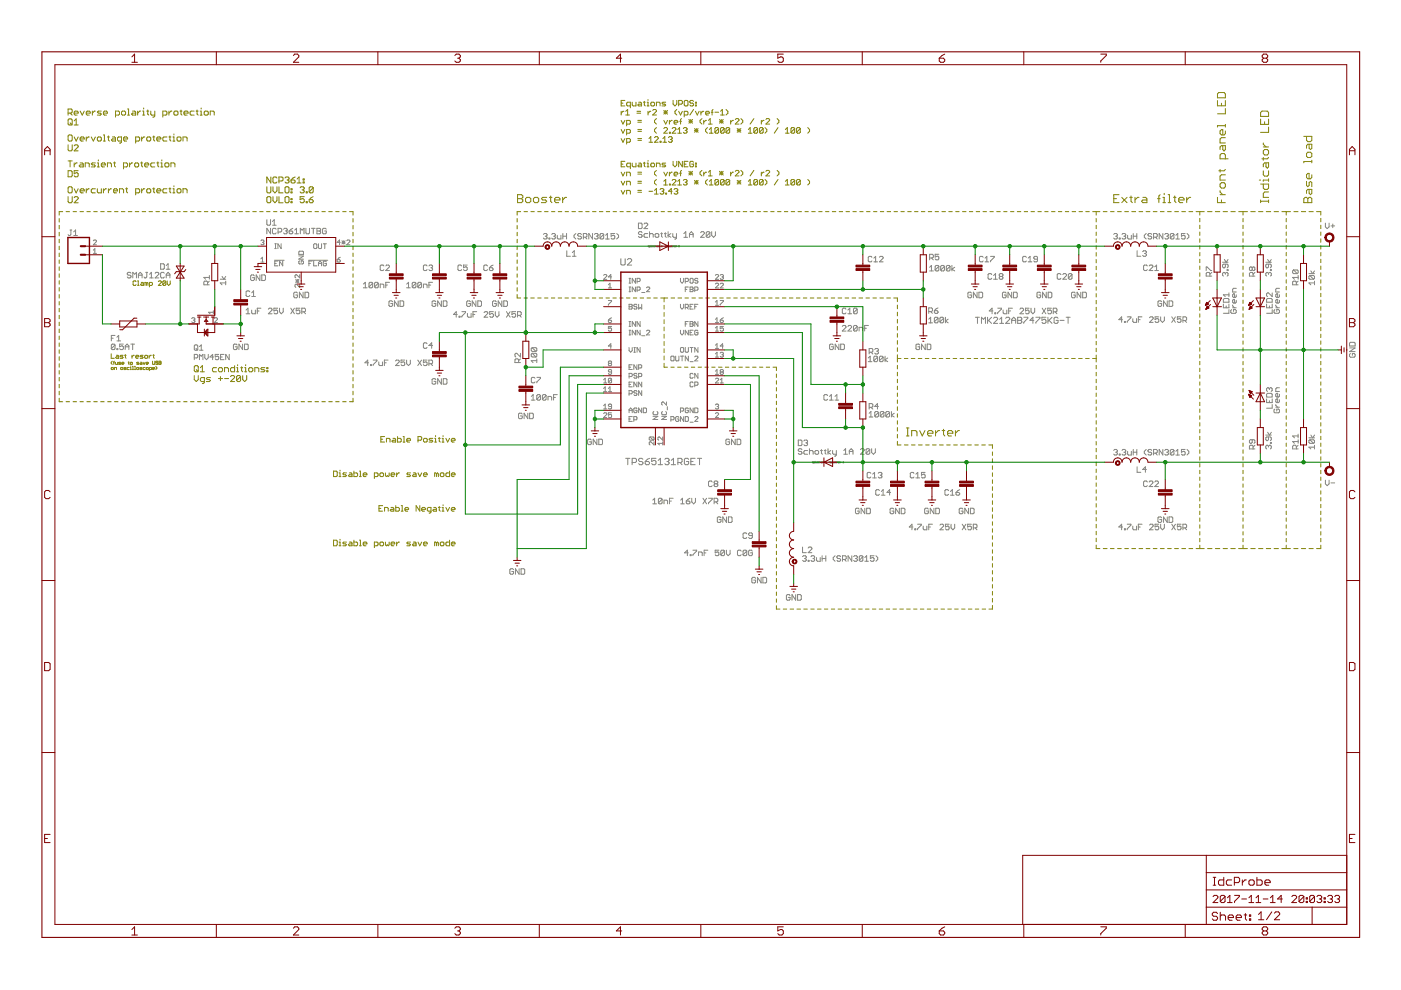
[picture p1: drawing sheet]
<svg xmlns="http://www.w3.org/2000/svg" width="297mm" height="210mm" viewBox="0 0 297 210" stroke-linecap="round" stroke-linejoin="round" font-family="sans-serif">
<g fill="none" stroke="#808080" stroke-width=".21">
<path d="M14.8 48.8h.4M15 48.8v.9l-.2 .2-.4-.2M15.6 49.9h.8M15.6 49.2l.4-.4v1.1M19.8 53.7h.6M19.8 53l.3-.3v1M19.8 51.1l.2-.2 .4 .2-.6 .8h.6M27.8 57.9l-.2-.2h-.4l-.2 .2 .2 .4h.4l.2 .2-.2 .4h-.4l-.2-.2M28.2 58.9v-1.2l.4 .4 .3-.4v1.2M29.3 58.3h.8M29.3 58.9v-.8l.4-.4 .4 .4v.8M30.9 57.7h.4"/>
<path d="M31.1 57.7v1l-.2 .2-.4-.2M31.7 58.9h.8M31.7 58.1l.4-.4v1.2M32.9 57.9l.2-.2h.4l.2 .2v.2l-.8 .8h.8M34.1 55.9h.5l.2 .2v.8l-.2 .2h-.5zM34.8 57.9l-.2-.2h-.3l-.2 .2v.8l.2 .2h.3l.2-.2M35.2 58.3h.8M35.2 58.9v-.8l.4-.4 .4 .4v.8M35.2 57.1h.8M35.2 56.3l.4-.4v1.2M44.4 58.8h-1.2l.4 .4M44.4 59.6l-.4 .4"/>
<path d="M44.4 58.4v.8M46.7 59.2h1.2M47.1 58.6l.4 .6 .4-.6M47.9 60h-1.2l.4 .4M47.9 59.6v.8M53.9 58.5l-.2-.2h-.4l-.2 .2v.8l.2 .2h.4l.2-.2v-.4h-.4M55.1 58.3v1.2l-.8-1.2v1.2M55.3 51.1l.5-.2 .2 .2-.2 .3M55.3 54.9l.3-.4v1.1M55.3 55.6h.7M55.5 58.3h.6l.2 .2v.8l-.2 .2h-.6zM55.6 51.4h.2"/>
<path d="M55.8 51.4l.2 .2-.2 .3-.5-.2M56.6 46.6v.9l.2 .3h.4l.2-.3v-.9M57.4 48.4v1.2l-.8-1.2v1.2M57.8 47.8h.7M57.8 47l.3-.4v1.2M58.2 55.2h2M58.3 55.9h.3M58.3 52.7h.3M58.3 51.7h.3M58.4 51.7v1M58.5 48.6l-.1-.2h-.4l-.2 .2v.8l.2 .2h.4l.1-.2M58.9 55.4h-.6v1h.6"/>
<path d="M58.9 49.2h.6l.2-.2v-.4l-.2-.2h-.6v1.2M59.6 51.7v1l-.7-1v1M59.9 55.4v1l-.6-1v1M60.1 48.6l.2-.2h.4l.2 .2-.2 .4M60.5 49h.2M60.7 49l.2 .2-.2 .4h-.4l-.2-.2M61.3 49h.6l.2 .4-.2 .2h-.4l-.2-.2zM62.1 48.4l-.8 .6M62.5 49.6h.8M62.5 48.8l.4-.4v1.2M62.7 59.2l.7 .7M62.7 59.6h.7"/>
<path d="M63.1 59.2v.7M63.4 53.4l.1-.1h.7l.1 .1v.5h-.9zM63.4 54.3h.9l-.9 .6h.9M63.4 59.2l-.7 .7M63.5 55.3l-.1 .2v.3l.1 .2h.7l.1-.2v-.3l-.1-.2h-.3v.3M63.5 58.3v.6l-.8-.6-.2 .1 .2 .5M63.7 49.6v-1.2l.4 .4 .4-.4v1.2M64.9 48.4v1l.1 .2h.4l.2-.2v-1M65.4 55.2h4.1M65.5 55.9h.3M66 48.4h.8M66.2 55.4h-.7v1"/>
<path d="M66.4 48.4v1.2M66.5 55.4v1h.7M66.5 51.9l.2-.2h.3l.2 .2v.6l-.2 .2h-.3l-.2-.2zM67.2 48.4h.6l.2 .2-.2 .4 .2 .4-.2 .2h-.6zM67.2 49h.6M67.5 55.9h.7M67.5 51.7v.8l.2 .2h.3l.2-.2v-.8M67.5 56.4v-.7l.4-.3 .3 .3v.7M68.5 51.7h.7M68.9 51.7v1M69.2 48.6l-.2-.2h-.4l-.2 .2v.8l.2 .2h.4l.2-.2v-.4h-.4M69.2 55.5l-.2-.1h-.3l-.2 .1v.7l.2 .2h.3l.2-.2v-.3h-.3"/>
<path d="M71.5 55.1h.5l.2 .3-.2 .2h-.4l-.1-.2zM72.2 54.5l-.7 .6M72.2 51.4h-.7l.5-.5v1M72.5 51.4h.7M72.5 51.1l.7 .6M72.8 51.1v.6M73.2 51.1l-.7 .6M73.5 51.1l.2-.2h.3l.2 .2-.7 .8h.7M81.4 56.4l-.2-.2h-.4l-.2 .2v.8l.2 .2h.4l.2-.2M81.8 56.4l.2-.2h.4l.2 .2v.2l-.8 .8h.8M82.6 59.9h-.8v1.1M90.6 56.4l-.3-.2h-.3l-.2 .2v.8l.2 .2h.3l.3-.2"/>
<path d="M90.9 56.4l.2-.2h.4l.2 .2-.2 .4M91.3 56.8h.2M91.5 56.8l.2 .2-.2 .4h-.4l-.2-.2M91.7 59.9h-.8v1.1M97.9 56.4l-.2-.2h-.4l-.2 .2v.8l.2 .2h.4l.2-.2M99.1 56.2h-.8v.6l.4-.2 .4 .2v.4l-.3 .2h-.3l-.2-.2M103.4 56.4l-.2-.2h-.4l-.2 .2v.8l.2 .2h.4l.2-.2M103.8 56.8h.6l.1 .4-.1 .2h-.5l-.1-.2zM104.5 56.2l-.7 .6M115.2 49.7l.2-.2h.4l.2 .2-.2 .4M115.6 50.1h.2M115.8 50.1l.2 .2-.2 .4h-.4l-.2-.2"/>
<path d="M116.4 50.5h.2v.2h-.2zM117 49.7l.2-.2h.4l.2 .2-.2 .4M117.4 50.1h.2M117.6 50.1l.2 .2-.2 .4h-.4l-.2-.2M118.2 49.9v.6l.1 .2h.6v-.8M119.3 50.1h.8M119.3 49.5v1.2M120.1 49.5v1.2M120.2 53.2v1.1h.7M121.3 54.3h.8M121.3 53.6l.5-.4v1.1M122.1 49.5l-.4 .4v.4l.4 .4"/>
<path d="M123.3 49.7l-.2-.2h-.4l-.2 .4 .2 .2h.4l.2 .4-.2 .2h-.4l-.2-.2M123.7 50.3h.5l.2-.2v-.4l-.2-.2h-.5v1.2M124.1 50.3l.3 .4M125.6 49.5v1.2l-.8-1.2v1.2M126 49.7l.2-.2h.4l.2 .2-.2 .4M126.4 50.1h.2M126.6 50.1l.2 .2-.2 .4h-.4l-.2-.2M128 58.4l.1-.2h.4l.2 .2-.7 .8h.7M128 49.7l-.2-.2h-.4l-.2 .2v.8M128 49.7v.8l-.2 .2h-.4l-.2-.2M128 49.7l-.8 .8M128.4 50.7h.8"/>
<path d="M128.4 49.9l.4-.4v1.2M129.7 58.7h-.7l.5-.5v1M130.3 49.5h-.7v.6l.4-.2 .3 .2v.4l-.1 .2h-.4l-.2-.2M130.7 49.5l.4 .4v.4l-.4 .4M131.6 54.8v1.2l.3 .2h.4l.2-.2v-1.2M133 55.1l.2-.3h.5l.2 .3v.2l-.9 .9h.9M133.4 59h.3M133.5 59v1M134.7 59v1l-.7-1v1M135.1 59.7h.5l.1-.2v-.3l-.1-.2h-.5v1M135.4 47.3h.6l.1 .2v.8l-.1 .2h-.6zM136.1 49.3l-.1-.2h-.4l-.2 .4 .2 .2h.4l.1 .4-.1 .2h-.4l-.2-.2"/>
<path d="M136.5 47.5l.2-.2h.4l.2 .2v.2l-.8 .8h.8M137.3 49.5h-.6l-.2 .2v.4l.2 .2h.6M137.4 52.3h.2M137.6 52.1h-.2l.2 .1M137.6 52.2v.1M137.7 52.3l.2-.1h-.2v.2M137.7 49.1v1.2M137.7 49.7l.2-.2h.4l.2 .2v.6M138 52.3h.1M138 52.2v.1M138 52h.1M138.3 52.2h-.1l.1 .1"/>
<path d="M138.4 52.3h.2M138.5 52.2h.1l-.2 .1zM138.7 52l.2 .1v.2h-.2zM139 52.2v.1M139.1 52.2h.1M139.1 52.2h-.1M139.1 49.5h.4l.2 .2v.4l-.2 .2h-.4l-.2-.2v-.4zM139.4 52v.3h-.2l.2-.1M139.5 52.3h.1M139.5 52.2h.2zM139.7 52.2v.1M139.9 52.2h-.2"/>
<path d="M140.1 49.5h.4M140.2 52.3h.2M140.2 52.2l.1-.2v.3M140.3 49.3v.8l.2 .2M140.9 49.5h.4M141.1 49.3v.8l.2 .2M141.1 52.3h.2M141.3 52.1h-.2l.2 .1M141.3 52.2v.1M141.4 52.3l.2-.1h-.2v.2M141.6 52.3h.1M141.6 52.2l.1 .1"/>
<path d="M141.6 49.1v1.2M141.7 52h.1M142 52.2h-.2l.2 .1M142.1 52.3h.1M142.1 52.2h.2zM142.2 49.5l-.6 .4 .6 .4M142.4 52l.2 .1-.1 .2h-.1zM142.6 49.5v.6l.2 .2h.6M142.6 52.2v.1M142.8 52.2h-.2M143 52v.3h-.1l.1-.1M143.1 52.3h.2"/>
<path d="M143.1 52.2h.2zM143.4 52.2v.1M143.4 49.5v1l-.4 .2M143.5 52.2h-.1M143.9 52.1l.1-.1-.1 .3h.2M144.3 59v.7l.3 .3 .3-.3v-.7M145 50.3h.8M145 49.5l.4-.4v1.2M145.3 59.7h.5l.1-.2-.1-.5h-.5v1M146.2 49.7h.8M146.2 50.3v-.8l.4-.4 .4 .4v.8M146.5 59h.3l.2 .2v.7l-.2 .1h-.3l-.2-.1v-.7z"/>
<path d="M148 59.2l-.2-.2h-.3l-.2 .2 .2 .3h.3l.2 .2-.2 .3h-.3l-.2-.1M148.5 49.3l.2-.2h.4l.2 .2v.2l-.8 .8h.8M150.5 49.3v.8l-.2 .2h-.4l-.2-.2M150.5 49.3l-.2-.2h-.4l-.2 .2v.8M150.5 49.3l-.8 .8M150.9 49.1v.8l.4 .4 .4-.4v-.8M151.7 58.4l.1-.2h.4l.2 .2-.7 .8h.7M152.7 58.4l.2-.2h.3l.2 .2-.2 .3M153 58.7h.2M153.2 58.7l.2 .2-.2 .3h-.3l-.2-.1M184.9 54.5l-.2-.1h-.4l-.2 .1v.8l.2 .2h.4l.2-.2M185.3 55.5h.8"/>
<path d="M185.3 54.7l.4-.3v1.1M186.5 54.5l.1-.1h.4l.2 .1v.2l-.7 .8h.7M197.1 56.7l.4-.4v1.1M197.1 57.4h.8M197.1 54.7h.6l.2-.2v-.4l-.2-.2h-.6v1.2M197.5 54.7l.4 .4M199.1 56.5v.8l-.2 .1h-.4l-.2-.1M199.1 53.9h-.8v.6l.4-.2 .4 .2v.4l-.2 .2h-.4l-.2-.2M199.1 56.5l-.2-.2h-.4l-.2 .2v.8M199.1 56.5l-.8 .8M200.2 56.5v.8l-.2 .1h-.4l-.1-.1M200.2 56.5l-.2-.2h-.4l-.1 .2v.8"/>
<path d="M200.2 56.5l-.7 .8M201.4 56.5v.8l-.2 .1h-.4l-.2-.1M201.4 56.5l-.2-.2h-.4l-.2 .2v.8M201.4 56.5l-.8 .8M201.8 56.3v1.1M202.4 56.7l-.6 .4 .6 .3M208.4 54.5l-.1-.1h-.4l-.2 .1v.8l.2 .2h.4l.1-.2M208.9 55.5h.7M208.9 54.7l.3-.3v1.1M210 54.4h.8v.1l-.8 .8v.2M210.3 58.2l-.2-.2h-.4l-.2 .2v.8l.2 .2h.4l.2-.2M210.7 59.2h.8"/>
<path d="M210.7 58.4l.4-.4v1.2M212 58.6l-.1-.2 .1-.4h.4l.2 .2-.2 .4M212 58.6l-.1 .2 .1 .4h.4l.2-.2-.2-.4M212 58.6h.4M217.6 54.5l-.2-.1h-.4l-.2 .1v.8l.2 .2h.4l.2-.2M218 55.5h.8M218 54.7l.4-.3v1.1M220 54.9h-.6l-.2-.2 .2-.3h.4l.2 .1v.8l-.2 .2h-.4l-.2-.2M224.9 58.2l-.2-.2h-.4l-.1 .2v.8l.1 .2h.4l.2-.2M225.3 58.2l.2-.2h.4l.2 .2v.2l-.8 .8h.8M227.3 58.2v.8l-.2 .2h-.4l-.2-.2M227.3 58.2l-.2-.2h-.4l-.2 .2v.8"/>
<path d="M227.3 58.2l-.8 .8M236.1 49.7l.2-.2h.4l.2 .2-.2 .4M236.5 50.1h.2M236.7 50.1l.2 .2-.2 .4h-.4l-.2-.2M237.3 50.5h.2v.2h-.2zM237.9 49.7l.2-.2h.4l.2 .2-.2 .4M238.3 50.1h.2M238.5 50.1l.2 .2-.2 .4h-.4l-.2-.2M239.1 49.9v.6l.2 .2h.6v-.8M240.3 50.1h.7M240.3 49.5v1.2M241 49.5v1.2"/>
<path d="M241.1 53.2v1.1h.8M242.3 53.4l.2-.2h.3l.3 .2-.3 .3M242.7 53.7h.1M242.8 53.7l.3 .3-.3 .3h-.3l-.2-.2M243 49.5l-.4 .4v.4l.4 .4M243.2 56.4l-.1-.2h-.4l-.2 .2v.8l.2 .2h.4l.1-.2M243.6 56.4l.2-.2h.4l.2 .2v.2l-.8 .8h.8M244.2 49.7l-.2-.2h-.4l-.2 .2 .2 .4h.4l.2 .2-.2 .4h-.4l-.2-.2M244.6 50.3h.6l.2-.2v-.4l-.2-.2h-.6v1.2M244.8 57.4h.8M244.8 56.6l.4-.4v1.2M245 50.3l.4 .4"/>
<path d="M246.5 49.5v1.2l-.7-1.2v1.2M247 49.7l.1-.2h.4l.2 .2-.2 .4M247.3 50.1h.2M247.5 50.1l.2 .2-.2 .4h-.4l-.1-.2M248.9 49.7l-.2-.2h-.4l-.2 .2v.8M248.9 49.7v.8l-.2 .2h-.4l-.2-.2M248.9 49.7l-.8 .8M249.3 50.7h.8M249.3 49.9l.4-.4v1.2M251.3 49.5h-.8v.6l.4-.2 .4 .2v.4l-.2 .2h-.4l-.2-.2M251.7 49.5l.4 .4v.4l-.4 .4M255.7 57.4v-.8h.2l.8 .8h.2"/>
<path d="M256.5 58.5v-.5l-.2-.2h-.4l-.2 .2v.5h1.2M256.9 57.8l-.4 .4M259.2 55.6h1.2M259.6 55l.4 .6 .4-.6M259.8 58l-.2-.2-.4 .2v.4l.2 .1M259.8 58l.2-.2 .4 .2v.4l-.2 .1M259.8 56v.6l-.2 .2-.4-.2v-.4l.2-.2h.8l.2 .2v.4l-.2 .2M259.8 58v.2M260.2 57.2h.2v.2h-.2zM265.5 56.8l-.2-.2-.4 .2v.4l.2 .2 .4-.2M265.5 56.8l.2-.2 .4 .2v.4l-.2 .2-.4-.2M265.5 56.8v.4"/>
<path d="M265.7 58.5v-.5l-.2-.2h-.4l-.2 .2v.5h1.2M266.1 57.8l-.4 .4M268.4 55.6h1.1M268.8 55l.4 .6 .3-.6M268.9 58l-.1-.2-.4 .2v.4l.2 .1M268.9 56v.6l-.1 .2-.4-.2v-.4l.2-.2h.7l.2 .2v.4l-.2 .2M268.9 58l.3-.2 .3 .2v.4l-.2 .1M268.9 58v.2M269.3 57.2h.2v.2h-.2zM274.3 57.2l-.2 .2v.4l.2 .2h.7M274.3 57.2h.7l.2 .2v.4l-.2 .2M274.3 57.2l.7 .8"/>
<path d="M275.2 59.6l-.4 .4M275.2 58.8h-1.1l.3 .4M275.2 58.4v.8M277.5 58h1.2M277.7 58.4h.8l.2 .2v.4l-.2 .2M277.7 58.4l-.2 .2v.4l.2 .2h.8M277.7 58.4l.8 .8M277.9 57.4l.4 .6 .4-.6M278.7 60h-1.2l.4 .4M278.7 59.6v.8M281 47.3v.8l.4 .4 .4-.4v-.8M282.2 47.9h.8"/>
<path d="M282.6 47.5v.8M23.6 71.7h.4M24.4 73.2l-.2-.2h-.4l-.2 .2v.7M24.4 73.2v.7l-.2 .2h-.4l-.2-.2M24.4 71.1h-.8v1.2M24.4 73.2l-.8 .7M24.8 73.9h.2v.2h-.2zM24.8 71.5l.4-.4v1.2M24.8 72.3h.8M26.2 73h-.8v.5l.4-.2 .4 .2v.4l-.2 .2h-.4l-.2-.2M26.5 73.5h.8M26.5 74.1v-.8l.4-.3 .4 .3v.8"/>
<path d="M27.7 73h.8M28.1 73v1.1M40.6 67.5l.2-.1h.3l.2 .1-.2 .4M41 67.9h.1M41.1 67.9l.2 .2-.2 .3h-.3l-.2-.2M41.2 75.9h.5l.2-.2v-.4l-.2-.2h-.5v1.2M41.4 73.1h.3l.2 .2v.8l-.2 .2h-.3l-.2-.2v-.8zM41.6 73.9l.3 .4M42.3 76.3v-1.2l.4 .4 .3-.4v1.2M42.3 74.3h.7M42.3 73.5l.4-.4v1.2M43.4 75.1v.8l.4 .4 .4-.4v-.8"/>
<path d="M44 60.4v-.6l-.2-.2h-.4l-.2 .2v.6h1.2M45.2 66.2h-1l.4 .3M45.2 65.9v.6M45.3 75.7h-.8l.6-.6v1.2M45.4 67.5l.2-.1h.3l.2 .1-.7 .9h.7M46.4 75.1h-.8v.6l.4-.2 .4 .2v.4l-.2 .2h-.4l-.2-.2M46.8 75.7h.3M47.5 75.1h-.7v1.2h.7M48.6 75.1v1.2l-.7-1.2v1.2M50.3 73.2l-.2-.2h-.4l-.2 .2v.7l.2 .2h.4l.2-.2v-.4h-.4M51.4 73v1.1l-.7-1.1v1.1M51.8 73h.6l.2 .2v.7l-.2 .2h-.6z"/>
<path d="M52.2 66.5h.8M52.2 65.7l.4-.4v1.2M53 61.9l-.2-.2h-.4l-.2 .2v.8l.2 .2h.4l.2-.2M53.4 65.7v.6l.2 .2h.5v-.8M53.4 62.9h.7M53.4 62.1l.4-.4v1.2M54.5 65.9h.4M55.3 65.3h-.8v1.2M56.9 65.6l.2-.3h.4l.2 .3v.1l-.8 .8h.8M58.9 65.3h-.8v.6l.4-.2 .4 .2v.4l-.2 .2h-.4l-.2-.2M59.3 65.3v.8l.3 .4 .4-.4v-.8M61.6 65.3l.8 1.2"/>
<path d="M62.4 65.3l-.8 1.2M63.1 62.1l-.2-.1h-.4l-.2 .1v.8l.2 .2h.4l.2-.2v-.4h-.4M63.5 60.3v.6l-.6-.6-.4 .1v.4l.2 .1M63.6 65.3h-.8v.6l.4-.2 .4 .2v.4l-.2 .2h-.4l-.2-.2M64 66.1h.6l.2-.2v-.3l-.2-.3h-.6v1.2M64.3 62v1.1l-.8-1.1v1.1M64.4 66.1l.4 .4M64.7 62h.6l.1 .1v.8l-.1 .2h-.6zM77 61h.8M77 60.2l.4-.3v1.1M78.1 76.9h-.7l.6-.6v1.2M78.5 77.3h.2v.2h-.2z"/>
<path d="M79 60v.8l-.2 .2h-.4l-.2-.2M79 60l-.2-.1h-.4l-.2 .1v.8M79 60l-.8 .8M79.1 76.3h.8v.2l-.8 .8v.2M80.2 60v.8l-.2 .2h-.4l-.2-.2M80.2 60l-.2-.1h-.4l-.2 .1v.8M80.2 60l-.8 .8M80.3 76.7v.6l.2 .2h.6v-.8M80.6 61v-.8h.6l.2 .2v.6M81.5 76.9h.4M81.8 60.4h.4M82.3 76.3h-.8v1.2"/>
<path d="M83.2 64l-.2-.2h-.3l-.2 .2v.8l.2 .2h.3l.2-.2v-.4h-.4M83.9 76.5l.2-.2h.3l.2 .2v.2l-.7 .8h.7M84.4 63.8v1.2l-.8-1.2v1.2M84.8 63.8h.6l.2 .2v.8l-.2 .2h-.6zM85.8 76.3h-.8v.6l.4-.2 .4 .2v.4l-.2 .2h-.4l-.2-.2M86.2 76.3v.8l.4 .4 .4-.4v-.8M86.2 60.2l.4-.3v1.1M86.2 61h.8M88.2 60v.8l-.2 .2h-.4l-.2-.2M88.2 60l-.2-.1h-.4l-.2 .1v.8M88.2 60l-.8 .8M88.6 76.3l.8 1.2"/>
<path d="M89.4 76.3l-.8 1.2M89.4 60v.8l-.2 .2h-.4l-.2-.2M89.4 60l-.2-.1h-.4l-.2 .1v.8M89.4 60l-.8 .8M89.8 61v-.8h.5l.3 .2v.6M90.6 76.3h-.8v.6l.3-.2 .5 .2v.4l-.3 .2h-.3l-.2-.2M90.6 72.9l-.3-.2h-.3l-.2 .2v.8l.2 .2h.3l.3-.2M90.9 77.1h.6l.2-.2v-.4l-.2-.2h-.6v1.2M90.9 60.4h.4M91.3 77.1l.4 .4M91.7 73.3h-.8l.6-.6v1.2M92.4 64l-.2-.2h-.4l-.2 .2v.8l.2 .2h.4l.2-.2v-.4h-.4"/>
<path d="M93.6 63.8v1.2l-.8-1.2v1.2M94 63.8h.6l.2 .2v.8l-.2 .2h-.6zM96.9 66.7h-.7l.5-.6v1.1M97.3 67.1h.2v.1h-.2zM97.9 66.1h.8v.2l-.8 .8v.1M99.1 66.5v.6l.2 .1h.6v-.7M99.7 64l-.2-.2h-.4l-.1 .2v.8l.1 .2h.4l.2-.2v-.4h-.4M100.3 66.7h.4M100.9 63.8v1.2l-.8-1.2v1.2M101.1 66.1h-.8v1.1M101.3 63.8h.6l.2 .2v.8l-.2 .2h-.6zM102.6 66.3l.2-.2h.4l.2 .2v.2l-.8 .7h.8"/>
<path d="M104.6 66.1h-.8v.6l.4-.2 .4 .2v.4l-.2 .1h-.4l-.2-.1M105 66.1v.8l.4 .3 .4-.3v-.8M105.2 64l-.2-.2h-.4l-.2 .2v.8l.2 .2h.4l.2-.2v-.4h-.4M106.4 63.8v1.2l-.8-1.2v1.2M106.8 63.8h.6l.2 .2v.8l-.2 .2h-.6zM107.4 66.1l.8 1.1M108.2 66.1l-.8 1.1M109.3 66.1h-.8v.6l.4-.2 .4 .2v.4l-.2 .1h-.3l-.3-.1M109.7 66.9h.6l.2-.2v-.4l-.2-.2h-.6v1.1M110 76.9v-.6l-.2-.2h-.4l-.2 .2v.6h1.1M110.1 66.9l.4 .3M110.3 74.9v.8l-.7-.8-.4 .2v.4l.2 .2"/>
<path d="M110.3 76.1l-.3 .4M112.8 73.7h.8l.2 .2v.4l-.2 .2M112.8 74.9h.8l.2 .2v.4l-.2 .2M112.8 74.9l-.2 .2v.4l.2 .2h.8M112.8 73.7l-.2 .2v.4l.2 .2h.8M112.8 74.9l.8 .8M112.8 73.7l.8 .8M113.8 76.5h-1.2l.4 .4M113.8 76.1v.8M129 67.9h.5l.2 .3-.2 .2h-.3l-.2-.2zM129 60.4l.3-.4v1M129 61h.7"/>
<path d="M129 63.7h.7l-.7 1M129.2 77l-.2-.1 .2-.4h.3l.2 .2-.2 .3M129.2 77l-.2 .2 .2 .3h.3l.2-.1-.2-.4M129.2 77h.3M129.7 73.4h-.7l.5-.5v1M129.7 69.2h-.7v.5l.3-.2 .4 .2v.3l-.2 .2h-.3l-.2-.2M129.7 78.9h-.5l-.2-.2 .2-.3h.3l.2 .1v.7l-.2 .2h-.3l-.2-.2M129.7 67.4l-.7 .5M133.4 64.5h.5l.1 .2-.1 .3 .1 .4-.1 .1h-.5zM133.4 73.7v.6l.3 .4 .3-.4v-.6M133.4 79.8h.5l.1-.1v-.4l-.1-.1h-.5v1M133.4 68.2h.3"/>
<path d="M133.4 61.8h.3M133.4 60.9h.3M133.4 60h.3M133.4 71h.3M133.4 70h.3M133.4 69.2h.3M133.4 77.9h.3M133.4 65h.5M133.5 60.9v.9M133.5 68.2v1M133.5 70v1M134 77.3h-.6v1h.6"/>
<path d="M134.4 74.7h.3M134.4 73.7h.3M134.6 73.7v1M134.7 60.9v.9l-.7-.9v.9M134.7 68.2v1l-.7-1v1M134.7 70v1l-.7-1v1M135 64.7l-.1-.2h-.3l-.2 .2 .2 .3h.3l.1 .2-.1 .3h-.3l-.2-.1M135 77.3v1l-.6-1v1M135 79.3l-.1-.1h-.3l-.2 .1 .2 .4h.3l.1 .1-.1 .4h-.3l-.2-.2M135.1 61.5h.5l.1-.1v-.4l-.1-.1h-.5v.9M135.4 78h.5l.2-.1v-.4l-.2-.2h-.5v1M135.4 64.5v1l.3-.3 .4 .3v-1"/>
<path d="M135.4 79.8h.5l.2-.1v-.4l-.2-.1h-.5v1M135.7 68.2v1l-.6-1v1M135.7 70v1l-.6-1v1M135.7 73.7v1l-.6-1v1M136.1 62h.6M136.1 71.2h.6M137.1 61l.1-.1h.4l.2 .1v.2l-.7 .6h.7M137.1 70.2l.1-.2h.4l.2 .2-.7 .8h.7M142.4 75.5h.3l.2 .2v.6l-.2 .2h-.3l-.2-.2v-.6zM143.3 75.5v.8l.1 .2h.4l.1-.2v-.8M144.3 73.9l.1-.2h.4l.1 .2v.6l-.1 .2h-.4l-.1-.2zM144.3 64.5v.7l.3 .3 .3-.3v-.7"/>
<path d="M144.3 70v.7l.3 .3 .3-.3v-.7M144.3 75.5h.6M144.6 75.5v1M145.3 73.7v.8l.2 .2h.3l.1-.2v-.8M145.3 65.2h.5l.1-.2-.1-.5h-.5v1M145.3 68.7h.3M145.3 61.4h.3M145.6 65.2l.3 .3M145.9 68.2h-.6v1M145.9 60.9h-.6v.9M145.9 70v1l-.6-1v1M145.9 75.5v1l-.6-1v1"/>
<path d="M146.3 68.2h.5l.2 .1-.2 .4 .2 .3-.2 .2h-.5zM146.3 60.9h.5l.2 .1-.2 .4 .2 .3-.2 .1h-.5zM146.3 76.7h.7M146.3 73.7h.7M146.3 68.7h.5M146.3 61.4h.5M146.3 70.5h.3M146.3 65h.3M146.6 73.7v1M147 64.5h-.7v1h.7M147 70h-.7v1h.7M147 79.3l-.2-.1h-.3l-.2 .1v.7l.2 .2h.3l.2-.2"/>
<path d="M147.3 61.5h.5l.2-.1v-.4l-.2-.1h-.5v.9M147.3 75.7l.2-.2h.3l.2 .2-.7 .8h.7M147.3 65h.3M148 70.2l-.2-.2h-.3l-.2 .2v.6l.2 .2h.3l.2-.2v-.3h-.4M148 64.5h-.7v1M148 68.2v1l-.7-1v1M148 73.7v1l-.7-1v1M148 79.2v1l-.7-1v1M151.7 75.7h.7M151.7 78.7l.3-.3v1M151.7 73.9h.7M151.7 60.2l.1-.2h.4l.2 .2v.2l-.7 .6h.7"/>
<path d="M151.7 70.2h.7M151.7 68.4h.7M151.7 64.1l.3-.4v1M151.7 79.4h.7M151.7 67.7l.3-.3v1M151.7 69.5l.3-.3v1M151.7 73.2l.3-.3v1M151.7 75l.3-.3v1M151.7 64.7h.7M152.7 74.9l.2-.2h.3l.2 .2-.2 .3M152.7 67.9h.5l.2 .3-.2 .2h-.3l-.2-.2zM152.7 60.2l.2-.2h.3l.2 .2v.2l-.7 .6h.7"/>
<path d="M152.7 63.7h.7l-.7 1M152.9 78.9l-.2 .1 .2 .4h.3l.2-.2-.2-.3M152.9 78.9l-.2-.2 .2-.3h.3l.2 .1-.2 .4M152.9 78.9h.3M153 75.2h.2M153.2 75.2l.2 .2-.2 .3h-.3l-.2-.2M153.4 73.4h-.7l.5-.5v1M153.4 69.2h-.7v.5l.3-.2 .4 .2v.3l-.2 .2h-.3l-.2-.2M153.4 67.4l-.7 .5M176.7 73.2l-.2-.2h-.4l-.2 .2v.7l.2 .2h.4l.2-.2v-.4h-.4M177.9 73v1.1l-.8-1.1v1.1M178.2 73h.6l.2 .2v.7l-.2 .2h-.6z"/>
<path d="M178.6 69.2l.2-.2h.4l.2 .2v.2l-.8 .8h.8M179.4 65.6l-.2-.3h-.4l-.2 .3v.7l.2 .2h.4l.2-.2M179.8 69.2l.2-.2h.4l.2 .2v.2l-.8 .8h.8M179.8 66.5h.8M179.8 65.7l.4-.4v1.2M181.7 65.6v.7l-.2 .2h-.4l-.1-.2M181.7 69.2v.8l-.2 .2h-.4l-.1-.2M181.7 69.2l-.2-.2h-.4l-.1 .2v.8M181.7 65.6l-.2-.3h-.4l-.1 .3v.7M181.7 69.2l-.7 .8M181.7 65.6l-.7 .7M182.1 70.2v-.8h.6l.2 .2v.6"/>
<path d="M183.3 69.6h.4M184.1 75.9l.4-.4v1.2M184.1 76.7h.8M184.1 69h-.8v1.2M184.3 74.7h.6l.2-.2v-.4l-.2-.2h-.6v1.2M184.7 74.7l.4 .4M185.5 74.1l.2-.2h.3l.2 .2-.2 .4M185.8 74.5h.2M186 74.5l.2 .2-.2 .4h-.3l-.2-.2M186.1 75.7v.8l-.2 .2h-.4l-.2-.2M186.1 75.7l-.2-.2h-.4l-.2 .2v.8M186.1 75.7l-.8 .8"/>
<path d="M187.2 75.7v.8l-.2 .2h-.4l-.1-.2M187.2 75.7l-.2-.2h-.4l-.1 .2v.8M187.2 75.7l-.7 .8M187.6 75.5v1.2M188.2 75.9l-.6 .4 .6 .4M195 73.2l-.2-.2h-.4l-.2 .2v.7l.2 .2h.4l.2-.2v-.4h-.4M196.2 73v1.1l-.8-1.1v1.1M196.6 73h.6l.2 .2v.7l-.2 .2h-.6zM196.9 67.7l.4-.4v1.2M196.9 68.5h.8M196.9 66.1h.6l.2-.2v-.4l-.2-.2h-.6v1.1M197.3 66.1l.4 .3"/>
<path d="M198.1 65.9h.6l.2 .4-.2 .1h-.4l-.2-.1zM198.9 67.5v.7l-.2 .3h-.4l-.2-.3M198.9 67.5l-.2-.2h-.4l-.2 .2v.7M198.9 67.5l-.8 .7M198.9 65.3l-.8 .6M200.1 67.5v.7l-.2 .3h-.4l-.2-.3M200.1 67.5l-.2-.2h-.4l-.2 .2v.7M200.1 67.5l-.8 .7M200.4 67.3v1.2M201 67.7l-.6 .4 .6 .4M206 62.1l-.2-.1h-.4l-.2 .1v.8l.2 .2h.4l.2-.2v-.4h-.4M206.8 67.3h.9"/>
<path d="M207.2 62v1.1l-.8-1.1v1.1M207.2 67.3v1.3M207.6 62h.6l.1 .1v.8l-.1 .2h-.6zM208.1 68.6v-1.3l.4 .4 .4-.4v1.3M209.4 67.3v1.3M209.6 67.9l.6 .7M210.2 67.3l-.8 .8M210.5 65.9h-.8l.6-.6v1.2M210.7 67.5l.2-.2h.4l.2 .2v.2l-.8 .9h.8M210.9 66.3h.2v.2h-.2zM211.5 65.3h.8v.3l-.8 .7v.2M211.9 68.6h.9"/>
<path d="M211.9 67.7l.5-.4v1.3M212.7 65.7v.6l.2 .2h.6v-.8M213.2 67.5l.2-.2h.5l.2 .2v.2l-.9 .9h.9M213.3 62.1l-.2-.1h-.4l-.2 .1v.8l.2 .2h.4l.2-.2v-.4h-.4M213.9 65.9h.4M214.5 62v1.1l-.8-1.1v1.1M214.5 68.6v-.9l.4-.4 .4 .4v.9M214.5 67.9h.8M214.7 65.3h-.8v1.2M214.9 62h.6l.2 .1v.8l-.2 .2h-.6zM215.8 67.3h.6l.2 .2-.2 .4 .2 .4-.2 .3h-.6zM215.8 67.9h.6"/>
<path d="M216.2 65.6l.2-.3h.4l.2 .3v.1l-.8 .8h.8M217.1 67.3h.8v.2l-.8 .8v.3M218.2 65.3h-.8v.6l.4-.2 .4 .2v.4l-.2 .2h-.4l-.2-.2M218.6 65.3v.8l.4 .4 .4-.4v-.8M219.2 67.9h-.8l.6-.6v1.3M219.6 67.3h.9v.2l-.9 .8v.3M220.6 62.1l-.1-.1h-.5l-.1 .1v.8l.1 .2h.5l.1-.2v-.4h-.3M221 65.3l.7 1.2M221.7 65.3l-.7 1.2M221.8 67.3h-.9v.6l.7-.2 .2 .2v.4l-.2 .3h-.5l-.2-.3M221.8 62v1.1l-.8-1.1v1.1M222.2 67.3v1.3"/>
<path d="M222.2 62h.6l.2 .1v.8l-.2 .2h-.6zM222.4 67.9l.7 .7M222.9 65.3h-.8v.6l.4-.2 .4 .2v.4l-.2 .2h-.4l-.2-.2M223.1 67.3l-.9 .8M223.3 66.1h.6l.2-.2v-.3l-.2-.3h-.6v1.2M223.7 66.1l.4 .4M224.3 67.5l-.2-.2h-.4l-.2 .2v.8l.2 .3h.4l.2-.3v-.4h-.4M224.7 67.9h.9M226 67.3h.9M226.5 67.3v1.3M228 62.1l-.2-.1h-.4l-.2 .1v.8l.2 .2h.4l.2-.2v-.4h-.4M229.2 62v1.1l-.8-1.1v1.1"/>
<path d="M229.6 62h.5l.2 .1v.8l-.2 .2h-.5zM238 67.8h-.8l.6-.6v1.1M238.4 68.2h.2v.1h-.2zM239 67.2h.8v.2l-.8 .8v.1M240.2 67.6v.6l.2 .1h.6v-.7M241.3 67.8h.4M242.1 67.2h-.8v1.1M243.7 67.4l.2-.2h.4l.2 .2v.2l-.8 .7h.8M245.7 67.2h-.8v.6l.4-.2 .4 .2v.4l-.2 .1h-.4l-.2-.1M246.1 67.2v.8l.4 .3 .4-.3v-.8M246.3 64l-.2-.2h-.4l-.2 .2v.8l.2 .2h.4l.2-.2v-.4h-.4M247.5 63.8v1.2l-.8-1.2v1.2"/>
<path d="M247.9 63.8h.6l.1 .2v.8l-.1 .2h-.6zM248.4 67.2l.8 1.1M249.2 67.2l-.8 1.1M250.4 67.2h-.8v.6l.4-.2 .4 .2v.4l-.2 .1h-.4l-.2-.1M250.8 68h.6l.2-.2v-.4l-.2-.2h-.6v1.1M251.2 68l.4 .3M259.4 64.5v.8h1.2v-.8M259.4 63.5l.2-.2h.8l.2 .2v.6h-1.2zM260 64.9v.4M260.6 65.6v.8h-1.2M260.6 62.1v.8M260.6 62.5h-1.2l.4 .4"/>
<path d="M261.1 65.6l-.2 .2v.4l.2 .2h.8l.2-.2v-.4l-.2-.2h-.4v.4M261.3 65.3h.8M261.3 64.7l.4 .6M262.1 63.7v.4l-.2 .2h-.4l-.2-.2v-.4l.4-.2v.8M262.1 62.5v.4l-.2 .2h-.4l-.2-.2v-.4l.4-.2v.8M262.1 61.1h-.6l-.2 .2v.6h.8M268.5 64.5v.8h1.2v-.8M268.7 63.3h.8l.2 .2v.6h-1.2v-.6zM269.1 64.9v.4M269.7 65.6v.8h-1.2M269.7 62.1v.8l-.8-.8-.4 .2v.4l.2 .2M270.3 65.6l-.2 .2v.4l.2 .2h.8l.2-.2v-.4l-.2-.2h-.4v.4"/>
<path d="M270.5 65.3h.8M270.5 64.7v.2l.4 .4M271.3 62.5v.4l-.2 .2h-.4l-.2-.2v-.4l.4-.2v.8M271.3 63.7v.4l-.2 .2h-.4l-.2-.2v-.4l.4-.2v.8M271.3 61.1h-.6l-.2 .2v.6h.8M274.8 60.4v-.6l-.2-.2h-.3l-.2 .2v.6h1.1M286.1 73.8h1.2l-1.2 .7h1.2M286.3 75l-.2 .1v.4l.2 .2h.8l.2-.2v-.4l-.2-.1h-.4v.3M286.3 72.6h.8l.2 .2v.6h-1.2v-.6zM92.4 80.5l-.2-.2h-.4l-.2 .2v.8l.2 .1h.4l.2-.1v-.4h-.4M93.6 80.3v1.1l-.8-1.1v1.1M94 80.3h.6l.2 .2v.8l-.2 .1h-.6z"/>
<path d="M110.7 87.8l-.2-.2h-.4l-.2 .2v.8l.2 .2h.4l.2-.2v-.4h-.4M111.9 87.6v1.2l-.8-1.2v1.2M112.3 87.6h.6l.2 .2v.8l-.2 .2h-.6zM112.6 84.1l.4-.4v1.1M112.6 84.8h.8M113.4 80.2l-.2-.2h-.4l-.2 .2v.8l.2 .2h.4l.2-.2M113.8 80h.8v.2l-.8 .8v.2M114.6 83.9l-.2-.2h-.4l-.2 .2v.7M114.6 83.9v.7l-.2 .2h-.4l-.2-.2M114.6 83.9l-.8 .7M115.8 83.9v.7l-.2 .2h-.4l-.2-.2M115.8 83.9l-.2-.2h-.4l-.2 .2v.7"/>
<path d="M115.8 83.9l-.8 .7M116.2 84.8v-.7h.6l.2 .2v.5M117.4 84.3h.4M118.2 83.7h-.8v1.1M125.4 93.3l-.2-.2h-.4l-.2 .2v.8l.2 .2h.4l.2-.2v-.4h-.4M126.6 93.1v1.2l-.8-1.2v1.2M127 93.1h.6l.1 .2v.8l-.1 .2h-.6zM128 87.7l.1-.2h.4l.2 .2-.7 .8h.7M128 86.7h.7M128 80.5l.3-.3v1M128 82.4l.3-.4v1M128 86l.3-.3v1"/>
<path d="M128 81.2h.7M128 83h.7M129 82.4l.3-.4v1M129 83h.7M129.7 87.5h-.7v.5l.3-.1 .4 .1v.4l-.2 .1h-.3l-.2-.1M129.7 86.2h-.5l-.2-.2 .2-.3h.3l.2 .2v.6l-.2 .2h-.3l-.2-.2M129.7 80.4l-.2-.2h-.3l-.2 .2v.6M129.7 80.4v.6l-.2 .2-.5-.2M129.7 80.4l-.7 .6M132.7 97.2h.8M133.1 97.2v1.3M133.4 83.5h.5l.1-.2v-.3l-.1-.2h-.5v1"/>
<path d="M133.4 87.5v-.7l.3-.3 .3 .3v.7M133.4 81.5h.3M133.4 88.8h.3M133.4 87h.6M134 98.1h.7l.2-.2v-.5l-.2-.2h-.7v1.3M134 81h-.6v1h.6M134 88.3h-.6v1h.6M134.4 89h.5l.1-.2-.1-.5h-.5v1M135 86.7l-.1-.2-.5 .2v.6l.2 .2h.3l.1-.5h-.3M135 81v1l-.6-1v1M135 83l-.1-.2h-.3l-.2 .2 .2 .3h.3l.1 .2-.1 .3h-.3l-.2-.1M136.1 81v1l-.7-1v1"/>
<path d="M136.1 82.8v1l-.7-1v1M136.1 86.5v1l-.7-1v1M136.3 97.4l-.2-.2h-.5l-.2 .2 .2 .5h.5l.2 .2-.2 .4h-.5l-.2-.2M136.4 86.5h.5l.2 .2v.6l-.2 .2h-.5zM136.8 97.9h.7l.2 .2v.2l-.2 .2h-.5l-.2-.2zM137.7 97.2l-.5 .2-.4 .5M137.8 92.6h.7l.2 .2v.4l-.2 .1M137.8 92.6l-.2 .2v.4l.2 .1h.7M137.8 92.6l.7 .7M138.5 88.3h1l-1 .6h1M138.6 87.2l-.1 .2v.4l.1 .1h.7l.2-.1v-.4l-.2-.2M138.7 93.7v.6l-.9-.6-.2 .1v.4l.2 .1"/>
<path d="M139.1 97.2h-.9v.7l.4-.3 .5 .3v.4l-.2 .2h-.5l-.2-.2M139.6 98.5h.9M139.6 97.6l.4-.4v1.3M140.3 88.3h1l-1 .6h1M140.5 87.2l-.2 .2v.4l.2 .1h.6l.2-.1v-.4l-.2-.2M140.5 92.6v.7l-.8-.7-.2 .2v.4l.2 .1M140.5 94h-1l.3 .3M140.5 93.7v.6M140.9 97.4l.3-.2h.4l.3 .2-.3 .5M141.3 85.2v.7l-.7-.7-.3 .2v.3l.2 .2M141.4 97.9h.2M141.5 86.2v.7"/>
<path d="M141.6 97.9l.3 .2-.3 .4h-.4l-.3-.2M142.2 89h.5l.2-.2v-.3l-.2-.2h-.5v1M142.3 98.5h.9M142.3 97.6l.5-.4v1.3M143.7 98.1h.7l.2-.2v-.5l-.2-.2h-.7v1.3M143.9 88.5l-.1-.2h-.4l-.1 .2v.7l.1 .1h.4l.1-.1v-.4h-.3M144.2 98.1l.4 .4M144.3 87.2h.5l.1-.2v-.3l-.1-.2h-.5v1M144.9 88.3v1l-.6-1v1M145.3 88.3h.5l.1 .2v.7l-.1 .1h-.5zM145.9 86.7l-.1-.2-.5 .2v.6l.2 .2h.3l.1-.2v-.3h-.3M146 97.4l-.2-.2h-.5l-.2 .2v.9l.2 .2h.5l.2-.2v-.4h-.5"/>
<path d="M146.3 89.5h.7M146.5 97.9h.4M147 81.2l-.2-.2h-.3l-.2 .2v.7l.2 .1h.3l.2-.1M147 86.5v1l-.7-1v1M147.3 86.5h.5l.2 .2v.6l-.2 .2h-.5zM147.3 81.7h.5l.2-.2v-.3l-.2-.2h-.5v1M147.3 88.5l.2-.2h.3l.2 .2-.7 .8h.7M147.4 97.2h-.9v1.3h.9M147.9 97.2h.9M148.3 97.2v1.3M151.7 87.7l.1-.2h.4l.2 .2-.7 .8h.7M151.7 80.4l.1-.2h.4l.2 .2v.1l-.7 .7h.7"/>
<path d="M151.7 85.9l.1-.2h.4l.2 .2-.2 .3M152 86.2h.2M152.2 86.2l.2 .2-.2 .3h-.4l-.1-.2M152.7 81.2h.7M152.7 80.5l.3-.3v1M154.7 93.3l-.2-.2h-.4l-.2 .2v.8l.2 .2h.4l.2-.2v-.4h-.4M155.9 93.1v1.2l-.8-1.2v1.2M156.3 93.1h.5l.3 .2v.8l-.3 .2h-.5zM169.2 93.3h.6l.2 .2v.8l-.2 .2h-.6zM170 95.3l-.2-.2h-.4l-.2 .4 .2 .2h.4l.2 .4-.2 .2h-.4l-.2-.2M170.4 93.5l.2-.2h.4l.2 .2-.2 .4M170.8 93.9h.2"/>
<path d="M171 93.9l.2 .2-.2 .4h-.4l-.2-.2M171.2 95.5h-.6l-.2 .2v.4l.2 .2h.6M171.6 95.7l.2-.2h.4l.2 .2v.6M171.6 95.1v1.2M172.3 98.1h.1M172.4 97.9h-.1l.1 .2M172.4 98.1h.1M172.5 98.1l.2-.1h-.2v.2M172.8 95.7l.2-.2h.4l.2 .2v.4l-.2 .2h-.4l-.2-.2zM172.8 98.1h.1M172.8 98v.1M172.8 97.8v.1"/>
<path d="M173.2 98h-.2l.2 .1M173.2 98h.2l-.2 .1M173.2 98.1h.1M173.3 98.1h.1M173.6 97.9h.1v.2h-.2zM173.8 98v.1M173.9 98h.1M173.9 98h-.1M174 95.5h.4M174.2 95.3v.8l.2 .2M174.2 97.9v.2h-.2l.2-.1M174.3 98h.1h-.1l.1 .1"/>
<path d="M174.5 98v.1M174.7 98h-.2M174.8 95.5h.4M175 95.3v.8l.2 .2M175 97.9h.2l-.2 .2h.2M175.5 83.9l-.2-.2h-.4l-.2 .2v.7l.2 .2h.4l.2-.2M175.6 95.1v1.2M175.9 84.8h.8M175.9 84.1l.4-.4v1.1M175.9 98.1h.2M176.1 97.9h-.2l.2 .2M176.1 98.1h.1"/>
<path d="M176.1 95.5l-.5 .4 .5 .4M176.2 98.1l.2-.1h-.2v.2M176.5 98.1h.1M176.5 98v.1M176.5 97.8v.1M176.5 95.5v.6l.2 .2h.6M176.8 98h-.2l.2 .1M176.9 98h.2l-.2 .1M176.9 98.1h.1M177 98.1h.1M177 84.1l.4-.4v1.1M177 84.8h.8"/>
<path d="M177.2 97.9h.2l-.1 .2h-.1zM177.3 95.5v1l-.4 .2M177.4 98v.1M177.5 98h.1M177.5 98h-.1M177.9 97.9v.2h-.2l.2-.1M177.9 98h.2h-.2l.2 .1M178.2 98v.1M178.4 98h-.2M178.7 98.1h.2M178.7 98l.1-.1v.2M178.9 96.3h.8"/>
<path d="M178.9 95.5l.4-.4v1.2M180.1 95.7h.7M180.1 96.3v-.8l.4-.4 .3 .4v.8M182.4 95.3l.2-.2h.4l.2 .2v.2l-.8 .8h.8M184.3 86.4h.6l.2-.2v-.4l-.2-.2h-.6v1.1M184.3 87.6l.4-.4v1.2M184.3 88.4h.8M184.4 95.3l-.2-.2h-.4l-.2 .2v.8M184.4 95.3v.8l-.2 .2h-.4l-.2-.2M184.4 95.3l-.8 .8M184.7 86.4l.4 .3M184.8 95.1v.8l.4 .4 .4-.4v-.8"/>
<path d="M186.2 87.4l-.2-.2h-.3l-.2 .2v.8M186.2 86.2h-.7l.5-.6v1.1M186.2 87.4v.8l-.2 .2h-.3l-.2-.2M186.2 87.4l-.7 .8M187.4 87.4v.8l-.2 .2h-.4l-.2-.2M187.4 87.4l-.2-.2h-.4l-.2 .2v.8M187.4 87.4l-.8 .8M188.6 87.4v.8l-.2 .2h-.4l-.2-.2M188.6 87.4l-.2-.2h-.4l-.2 .2v.8M188.6 87.4l-.8 .8M189 87.2v1.2M189.6 87.6l-.6 .4 .6 .4"/>
<path d="M236.1 95.5l.2-.2h.4l.2 .2-.2 .4M236.5 95.9h.2M236.7 95.9l.2 .2-.2 .4h-.4l-.2-.2M237.3 96.3h.2v.2h-.2zM237.9 95.5l.2-.2h.4l.2 .2-.2 .4M238.3 95.9h.2M238.5 95.9l.2 .2-.2 .4h-.4l-.2-.2M239.1 95.7v.6l.2 .2h.6v-.8M240.3 95.3v1.2M240.3 95.9h.7M241 95.3v1.2M241.1 99v1.1h.8"/>
<path d="M243 95.3l-.4 .4v.4l.4 .4M243.1 99.5h-.8l.5-.5v1.1M244.2 95.5l-.2-.2h-.4l-.2 .4 .2 .2h.4l.2 .4-.2 .2h-.4l-.2-.2M244.6 96.1h.6l.2-.2v-.4l-.2-.2h-.6v1.2M245 96.1l.4 .4M246.5 95.3v1.2l-.7-1.2v1.2M247 95.5l.1-.2h.4l.2 .2-.2 .4M247.3 95.9h.2M247.5 95.9l.2 .2-.2 .4h-.4l-.1-.2M248.9 95.5l-.2-.2h-.4l-.2 .2v.8M248.9 95.5v.8l-.2 .2h-.4l-.2-.2M248.9 95.5l-.8 .8"/>
<path d="M249.3 95.7l.4-.4v1.2M249.3 96.5h.8M251.3 95.3h-.8v.6l.4-.2 .4 .2v.4l-.2 .2h-.4l-.2-.2M251.7 95.3l.4 .4v.4l-.4 .4M265.5 93.2v.6l-.2 .2-.4-.2v-.4l.2-.2h.8l.2 .2v.4l-.2 .2M265.7 95.2v-.6l-.2-.2h-.4l-.2 .2v.6h1.2M266.1 94.4l-.4 .4M268.4 92.2h1.1M268.5 84.6v.8h1.2v-.8M268.7 83.4h.8l.2 .2v.6h-1.2v-.6zM268.8 91.7l.4 .5 .3-.5M268.9 92.6v.6l-.1 .2-.4-.2v-.4l.2-.2h.7l.2 .2v.4l-.2 .2"/>
<path d="M268.9 94.6l-.1-.2-.4 .2v.4l.2 .2M268.9 94.6v.2M268.9 94.6l.3-.2 .3 .2v.4l-.2 .2M269.1 82.4l.2-.2 .4 .2v.4l-.2 .2M269.1 82.4l-.2-.2-.4 .2v.4l.2 .2M269.1 82.4v.2M269.1 85v.4M269.3 93.8h.2v.2h-.2zM269.7 85.8v.8h-1.2M270.3 86.7l-.2 .2v.4l.2 .2h.8l.2-.2v-.4l-.2-.2h-.4v.4M270.5 85.8v.2l.4 .3M270.5 86.3h.8"/>
<path d="M271.3 83.6v.4l-.2 .2h-.4l-.2-.2v-.4l.4-.2v.8M271.3 84.8v.4l-.2 .2h-.4l-.2-.2v-.4l.4-.2v.8M271.3 82.2h-.6l-.2 .2v.6h.8M274.8 95.2v-.6l-.2-.2h-.3l-.2 .2v.6h1.1M275.2 92.1v.7M275.2 93.2v.8M275.2 94.4l-.4 .4M275.2 93.6h-1.1l.3 .4M275.2 92.4h-1.1l.3 .4M277.5 92.8h1.2M277.7 93.2l-.2 .2v.4l.2 .2h.8M277.7 93.2h.8l.2 .2v.4l-.2 .2"/>
<path d="M277.7 93.2l.8 .8M277.9 92.2l.4 .6 .4-.6M278.7 94.4v.8M278.7 94.8h-1.2l.4 .4M138.4 106l.4-.4v1.2M138.4 106.8h.8M140.4 105.9v.7l-.2 .2h-.4l-.2-.2M140.4 105.9l-.2-.3h-.4l-.2 .3v.7M140.4 105.9l-.8 .7M140.8 106.8v-.8h.6l.1 .2v.6M141.9 106.2h.4M142.7 105.6h-.8v1.2"/>
<path d="M144.3 106.8h.8M144.3 106l.4-.4v1.2M145.5 106.2h.6l.2 .4-.2 .2h-.4l-.2-.2zM145.9 117.2h-.8l.6-.6v1.2M146.3 105.6l-.8 .6M146.3 117.6h.2v.2h-.2zM146.7 105.6v.8l.4 .4 .3-.4v-.8M146.9 116.6h.8v.2l-.8 .8v.2M148.1 117.8v-.8h.6l.2 .2v.6M149 105.6l.8 1.2M149.3 117.2h.4M149.8 105.6l-.8 1.2"/>
<path d="M150.1 116.6h-.8v1.2M150.2 105.6h.8v.3l-.8 .7v.2M151 102.2l-.2-.2h-.4l-.2 .2v.8l.2 .2h.4l.2-.2M151.4 106.4h.6l.2-.2v-.3l-.2-.3h-.6v1.2M151.6 102.6l-.2-.2 .2-.4h.4l.2 .2-.2 .4M151.6 102.6l-.2 .2 .2 .4h.4l.2-.2-.2-.4M151.6 102.6h.4M151.8 106.4l.4 .4M152.4 116.6h-.8v.6l.4-.2 .4 .2v.4l-.2 .2h-.4l-.2-.2M152.9 109.8l-.2-.2h-.4l-.2 .2v.8l.2 .2h.4l.2-.2v-.4h-.4M153.6 116.8v.8l-.2 .2h-.4l-.2-.2M153.6 116.8l-.2-.2h-.4l-.2 .2v.8"/>
<path d="M153.6 116.8l-.8 .8M154 116.6v.8l.4 .4 .4-.4v-.8M154 109.6v1.2l-.8-1.2v1.2M154.4 109.6h.6l.2 .2v.8l-.2 .2h-.6zM157.1 116.8l-.1-.2h-.4l-.2 .2v.8l.2 .2h.4l.1-.2M158.3 116.8v.8l-.2 .2h-.4l-.2-.2M158.3 113.2l-.2-.2h-.4l-.2 .2v.8l.2 .2h.4l.2-.2M158.3 116.8l-.2-.2h-.4l-.2 .2v.8M158.3 116.8l-.8 .8M159.5 116.8l-.2-.2h-.4l-.2 .2v.8l.2 .2h.4l.2-.2v-.4h-.4M159.5 113.6h-.6l-.2-.2 .2-.4h.4l.2 .2v.8l-.2 .2h-.4l-.2-.2M170.2 118l.2-.2h.4l.1 .2-.1 .4"/>
<path d="M170.2 116v1.2h.7M170.6 118.4h.2M170.8 118.4l.1 .2-.1 .4h-.4l-.2-.2M171.3 118.8h.2v.2h-.2zM171.3 116.2l.2-.2h.4l.2 .2v.2l-.8 .8h.8M171.9 118l.2-.2h.4l.2 .2-.2 .4M172.3 118.4h.2M172.5 118.4l.2 .2-.2 .4h-.4l-.2-.2M173.1 118.2v.6l.2 .2h.6v-.8M174.3 118.4h.8M174.3 117.8v1.2M175.1 117.8v1.2"/>
<path d="M177.1 117.8l-.4 .4v.4l.4 .4M178.2 118l-.2-.2h-.3l-.3 .2 .3 .4h.3l.2 .2-.2 .4h-.3l-.3-.2M178.6 118.6h.6l.2-.2v-.4l-.2-.2h-.6v1.2M179 118.6l.4 .4M180.6 117.8v1.2l-.8-1.2v1.2M181 118l.2-.2h.4l.2 .2-.2 .4M181.4 118.4h.2M181.6 118.4l.2 .2-.2 .4h-.4l-.2-.2M182.2 107.9l-.2-.1h-.4l-.2 .1v.8l.2 .2h.4l.2-.2v-.3h-.4M182.9 118l-.1-.2h-.4l-.2 .2v.8M182.9 118v.8l-.1 .2h-.4l-.2-.2M182.9 118l-.7 .8"/>
<path d="M183.3 119h.8M183.3 118.2l.4-.4v1.2M183.3 107.8v1.1l-.7-1.1v1.1M183.7 107.8h.6l.2 .1v.8l-.2 .2h-.6zM184.6 100.4l-.2-.2h-.4l-.1 .2v.7l.1 .2h.4l.2-.2M185 101.3h.8M185 100.5l.4-.3v1.1M185.3 117.8h-.8v.6l.4-.2 .4 .2v.4l-.2 .2h-.4l-.2-.2M185.7 117.8l.4 .4v.4l-.4 .4M186.2 100.4l.2-.2h.4l.2 .2-.2 .4M186.5 104l-.2-.2h-.4l-.2 .2v.8l.2 .2h.4l.2-.2M186.6 100.8h.2"/>
<path d="M186.8 100.8l.2 .1-.2 .4h-.4l-.2-.2M186.9 104.2l.3-.4v1.2M186.9 105h.7M188.8 104.4h-.8l.6-.6v1.2M189.5 107.9l-.2-.1h-.4l-.2 .1v.8l.2 .2h.4l.2-.2v-.3h-.4M190.7 107.8v1.1l-.8-1.1v1.1M191.1 107.8h.6l.2 .1v.8l-.2 .2h-.6zM193.6 111.7h-.8l.6-.6v1.2M193.8 100.4l-.2-.2h-.4l-.2 .2v.7l.2 .2h.4l.2-.2M194 112.1h.2v.2h-.2zM194.2 101.3h.8M194.2 100.5l.4-.3v1.1"/>
<path d="M194.5 111.1h.8v.2l-.8 .8v.2M195.7 111.5v.6l.2 .2h.6v-.8M196.2 100.2h-.8v.6l.3-.3 .5 .3v.3l-.2 .2h-.4l-.2-.2M196.8 107.9l-.2-.1h-.4l-.2 .1v.8l.2 .2h.4l.2-.2v-.3h-.4M196.9 111.7h.4M197.7 111.1h-.8v1.2M198 107.8v1.1l-.8-1.1v1.1M198.4 107.8h.6l.2 .1v.8l-.2 .2h-.6zM199.3 111.3l.2-.2h.4l.1 .2v.2l-.7 .8h.7M201.1 104l-.2-.2h-.4l-.2 .2v.8l.2 .2h.4l.2-.2M201.2 111.1h-.8v.6l.5-.2 .3 .2v.4l-.2 .2h-.3l-.3-.2M201.5 105h.8"/>
<path d="M201.5 104.2l.4-.4v1.2M201.6 111.1v.8l.4 .4 .4-.4v-.8M202.7 104.4h.6l.2 .4-.2 .2h-.4l-.2-.2zM203.5 103.8l-.8 .6M204 111.1l.8 1.2M204.2 107.9l-.2-.1h-.4l-.2 .1v.8l.2 .2h.4l.2-.2v-.3h-.4M204.8 111.1l-.8 1.2M205.3 107.8v1.1l-.7-1.1v1.1M205.7 107.8h.6l.2 .1v.8l-.2 .2h-.6zM206 111.1h-.8v.6l.4-.2 .4 .2v.4l-.2 .2h-.4l-.2-.2M206.4 111.9h.5l.2-.2v-.4l-.2-.2h-.5v1.2M206.8 111.9l.3 .4"/>
<path d="M238 111.7h-.8l.6-.6v1.2M238.4 112.1h.2v.2h-.2zM239 111.1h.8v.2l-.8 .8v.2M240.2 111.5v.6l.2 .2h.6v-.8M241.3 111.7h.4M242.1 111.1h-.8v1.2M243.2 102.2l-.1-.2h-.4l-.2 .2v.8l.2 .2h.4l.1-.2M243.6 102.2l.2-.2h.4l.2 .2v.2l-.8 .8h.8M243.7 111.3l.2-.2h.4l.2 .2v.2l-.8 .8h.8M244.8 102.2l.2-.2h.4l.2 .2v.2l-.8 .8h.8M245.7 111.1h-.8v.6l.4-.2 .4 .2v.4l-.2 .2h-.4l-.2-.2M246.1 111.1v.8l.4 .4 .4-.4v-.8"/>
<path d="M246.3 109.8l-.2-.2h-.4l-.2 .2v.8l.2 .2h.4l.2-.2v-.4h-.4M247.5 109.6v1.2l-.8-1.2v1.2M247.9 109.6h.6l.1 .2v.8l-.1 .2h-.6zM248.4 111.1l.8 1.2M249.2 111.1l-.8 1.2M250.4 111.1h-.8v.6l.4-.2 .4 .2v.4l-.2 .2h-.4l-.2-.2M250.8 111.9h.6l.2-.2v-.4l-.2-.2h-.6v1.2M251.2 111.9l.4 .4M281 101.8v.8l.4 .4 .4-.4v-.8M282.2 102.4h.8M108.9 120.8l-.2-.2h-.4l-.2 .2v.8l.2 .2h.4l.2-.2v-.4h-.4M110.1 120.6v1.2l-.8-1.2v1.2"/>
<path d="M110.5 120.6h.6l.2 .2v.8l-.2 .2h-.6zM160.2 122.6l-.2-.2h-.4l-.2 .2v.8l.2 .2h.4l.2-.2v-.4h-.4M161.4 122.4v1.2l-.8-1.2v1.2M161.8 122.4h.5l.2 .2v.8l-.2 .2h-.5zM167.5 126.3l-.2-.2h-.4l-.2 .2v.8l.2 .2h.4l.2-.2v-.4h-.4M168.7 126.1v1.2l-.8-1.2v1.2M169.1 126.1h.6l.2 .2v.8l-.2 .2h-.6z"/>
</g>
<g fill="none" stroke="#808000" stroke-width=".21">
<path d="M258.4 19.6h1.1l.3 .3v.8h-1.7v-.8zM14.4 39.8l.2-.2h.5l.2 .2v.9l-.2 .2h-.5l-.2-.2zM14.4 24h.7l.2-.2v-.5l-.2-.2h-.7v1.3M14.4 30.7v1.1l.2 .2h.5l.2-.2v-1.1M14.4 36.2h.7l.2 .2v.9l-.2 .2h-.7zM14.4 34.1h.9M14.6 25.2h.5l.2 .2v.9l-.2 .2h-.5l-.2-.2v-.9zM14.6 28.6h.5l.2 .2v.9l-.2 .2h-.5l-.2-.2v-.9zM14.9 24l.4 .4M14.9 26.1l.4 .4M14.9 34.1v1.3M15.7 24h.9l-.2-.4h-.5l-.2 .2v.4l.2 .2h.5"/>
<path d="M15.7 34.5v.9M15.7 30.9l.2-.2h.5l.2 .2v.2l-.9 .9h.9M15.7 26.5h.9M15.7 25.6l.5-.4v1.3M15.7 29l.5 .9 .4-.9M16.4 34.5h-.2l-.5 .5M16.6 36.2h-.9v.7l.7-.3 .2 .3v.4l-.2 .2h-.5l-.2-.2M17 34.5h.4l.3 .3v.6h-.7l-.2-.2 .2-.2h.7M17 23.6l.4 .8 .5-.8M17 29.5h.9l-.2-.5h-.5l-.2 .3v.4l.2 .2h.5M18.1 35.4v-.9h.6l.2 .3v.6M18.3 24h.8l-.2-.4h-.4l-.2 .2v.4l.2 .2h.4"/>
<path d="M18.3 29v.9M18.9 29h-.2l-.4 .5M19.3 29l.5 .9 .4-.9M19.6 23.6v.8M20.2 34.5h-.6l-.3 .3 .3 .2h.4l.2 .2-.2 .2h-.7M20.2 23.6h-.2l-.4 .4M20.6 34.5h.2v.9M20.6 35.4h.5M20.8 29h.5l.2 .3v.4l-.2 .2h-.5l-.2-.2v-.4zM20.8 33.9v.2M21.5 23.6h-.7l-.2 .2 .9 .4-.2 .2h-.7M21.5 35h.9l-.3-.5h-.4l-.2 .3v.4l.2 .2h.4"/>
<path d="M21.9 24h.9l-.2-.4h-.5l-.2 .2v.4l.2 .2h.5M21.9 28.6h.2v1.3M21.9 29.9h.5M22.8 35.4v-.9h.6l.2 .3v.6M22.8 29h.4M23 28.8v.9l.2 .2M23.8 29h.5l.2 .3v.6h-.7l-.2-.2 .2-.2h.7M24.1 34.5h.4M24.3 34.3v.9l.2 .2M24.5 24.4h.6l.2-.2v-.4l-.2-.2h-.6v1.2M25.8 23.8l.2-.2h.4l.2 .2v.4l-.2 .2h-.4l-.2-.2zM25.8 29.9h-.7l-.2-.2v-.4l.2-.3h.7v1.1l-.5 .2"/>
<path d="M26.2 35.4h.6l.3-.2v-.4l-.3-.3h-.6v1.3M26.2 29.5h.9l-.3-.5h-.4l-.2 .3v.4l.2 .2h.4M26.8 39.8v.9l.3 .2M27.1 24.4h.4M27.1 23.1h.2v1.3M27.5 34.5v.9M28.1 23.6h.5l.2 .2v.6h-.7l-.2-.2 .2-.2h.7M28.1 34.5h-.2l-.4 .5M28.8 29.9h.6l.2-.2v-.4l-.2-.3h-.6v1.3M28.8 34.5h.4l.2 .3v.4l-.2 .2h-.4l-.2-.2v-.4zM29.2 23.6v.8M29.8 23.6h-.2l-.4 .4"/>
<path d="M29.8 34.5h.4M30 29v.9M30 34.3v.9l.2 .2M30.2 24.4h.5M30.2 23.6h.3v.8M30.5 22.9v.2M30.7 35h.8l-.2-.5h-.4l-.2 .3v.4l.2 .2h.4M30.7 29h-.2l-.5 .5M31.1 23.6h.4M31.3 23.3v.9l.2 .2M31.3 29h.4l.3 .3v.4l-.3 .2h-.4l-.2-.2v-.4zM32 23.6v.6l.2 .2h.6"/>
<path d="M32.4 29h.4M32.6 39.8v.9l.2 .2M32.6 28.8v.9l.2 .2M32.8 34.5h-.6l-.2 .3v.4l.2 .2h.6M32.8 23.6v1l-.4 .2M33.3 29.5h.8l-.2-.5h-.4l-.2 .3v.4l.2 .2h.4M33.3 34.5h.4M33.5 34.3v.9l.2 .2M34.1 34.5h.2v.9M34.1 35.4h.4M34.3 33.9v.2M34.5 24.4h.7l.2-.2v-.4l-.2-.2h-.7v1.2"/>
<path d="M34.9 34.8l.3-.3h.4l.2 .3v.4l-.2 .2h-.4l-.3-.2zM35.4 29h-.7l-.2 .3v.4l.2 .2h.7M35.8 23.6v.8M35.8 29h.4M36 28.8v.9l.2 .2M36 39.8v.9l.2 .2M36.2 35.4v-.9h.7l.2 .3v.6M36.4 23.6h-.2l-.4 .4M36.7 29h.2v.9M36.7 29.9h.4M36.9 23.8l.2-.2h.4l.2 .2v.4l-.2 .2h-.4l-.2-.2zM36.9 28.4v.2"/>
<path d="M36.9 39.4v.2M37.5 29.3l.2-.3h.5l.2 .3v.4l-.2 .2h-.5l-.2-.2zM38.2 23.6h.4M38.4 23.3v.9l.2 .2M38.8 29.9v-.9h.6l.3 .3v.6M39 24h.9l-.2-.4h-.5l-.2 .2v.4l.2 .2h.5M41.1 23.6h-.6l-.2 .2v.4l.2 .2h.6M41.6 23.6h.4M41.8 23.3v.9l.2 .2M42.4 24.4h.5M42.4 23.6h.3v.8M42.7 22.9v.2"/>
<path d="M43.3 23.8l.2-.2h.4l.3 .2v.4l-.3 .2h-.4l-.2-.2zM44.6 24.4v-.8h.6l.2 .2v.6M56.6 39.6v1.1l.2 .2h.4l.2-.2v-1.1M57.4 37.5v1.3l-.8-1.3v1.3M57.9 39.6v.9l.4 .4 .4-.4v-.9M58.7 37.7l-.2-.2h-.4l-.2 .2v.9l.2 .2h.4l.2-.2M59.1 38.4h.7l.2-.2v-.5l-.2-.2h-.7v1.3M59.1 39.6v1.3h.9M60.4 37.7l.2-.2h.5l.2 .2-.2 .5M60.4 39.8l.2-.2h.5l.2 .2v.9l-.2 .2h-.5l-.2-.2zM60.9 38.2h.2M61.1 38.2l.2 .2-.2 .4h-.5l-.2-.2"/>
<path d="M61.7 38.2h.7l.2 .4-.2 .2h-.5l-.2-.2zM62.6 37.5l-.9 .7M63 38.8h.8M63 38l.4-.5v1.3M63.6 39.8l.2-.2h.5l.2 .2-.2 .5M64.3 38h.2v.2h-.2zM64.3 38.6h.2v.2h-.2zM66.4 39.8v.9l-.2 .2h-.4l-.2-.2M66.4 39.8l-.2-.2h-.4l-.2 .2v.9M66.4 39.8l-.8 .9M131.7 23.6v.8M131.7 21.9h.4"/>
<path d="M131.7 25.5l.4 .8 .4-.8M131.7 27.5l.4 .7 .4-.7M131.7 29.4l.4 .8 .4-.8M131.7 34.8h.4M131.7 36.5l.4 .8 .4-.8M131.7 38.4l.4 .8 .4-.8M132.3 23.6h-.2l-.4 .4M132.5 21.3h-.8v1.2h.8M132.5 34.2h-.8v1.2h.8M132.7 23.6l.4-.4v1.2M132.7 24.4h.8M132.9 26.3h.6l.1-.2v-.4l-.1-.2h-.6v1.2"/>
<path d="M132.9 28.2h.6l.1-.2v-.4l-.1-.1h-.6v1.1M132.9 30.2h.6l.1-.2v-.4l-.1-.2h-.6v1.1M132.9 37.3v-.8h.6l.1 .2v.6M132.9 39.2v-.8h.6l.1 .2v.6M133.6 22.5h-.5l-.2-.2v-.4l.2-.2h.5v1.2M133.6 35.4h-.5l-.2-.2v-.4l.2-.2h.5v1.2M134 21.7v.6l.3 .2h.5v-.8M134 34.6v.6l.3 .2h.5v-.8M135 23.6h.8M135 24h.8M135.2 25.5h.8M135.2 25.9h.8"/>
<path d="M135.2 27.5h.8M135.2 27.8h.8M135.2 29.4h.8M135.2 29.8h.8M135.2 36.5h.8M135.2 36.9h.8M135.2 38.4h.8M135.2 38.8h.8M135.4 21.7h.4l.2 .2v.6h-.6l-.2-.2 .2-.2h.6M135.4 34.6h.4l.2 .2v.6h-.6l-.2-.2 .2-.2h.6M136.4 21.7h.4M136.4 34.6h.4"/>
<path d="M136.6 21.5v.8l.2 .2M136.6 34.4v.8l.2 .2M137.2 22.5h.4M137.2 21.7h.2v.8M137.2 34.6h.2v.8M137.2 35.4h.4M137.4 21.1v.2M137.4 23.6v.8M137.4 34v.2M137.6 29.4l.4-.4v1.2M137.6 30.2h.8M138 23.6h-.2l-.4 .4"/>
<path d="M138.2 21.7h.4l.2 .2v.4l-.2 .2h-.4l-.2-.2v-.4zM138.2 34.6h.4l.2 .2v.4l-.2 .2h-.4l-.2-.2v-.4zM138.4 23.4l.2-.2h.4l.2 .2v.2l-.8 .8h.8M138.8 29.2l.2-.2h.4l.2 .2v.2l-.8 .8h.8M139.2 22.5v-.8h.6l.2 .2v.6M139.2 25.1l-.4 .4v.4l.4 .4M139.2 27.1l-.4 .4v.3l.4 .4M139.2 36.1l-.4 .4v.4l.4 .4M139.2 38.1l-.4 .3v.4l.4 .4M139.2 35.4v-.8h.6l.2 .2v.6M140 30h.1v.2h-.1zM140.5 30.2h.8"/>
<path d="M140.5 29.4l.4-.4v1.2M140.7 23.4l.8 .8M140.7 23.8h.8M140.7 38.4l.4-.3v1.1M140.7 25.5l.4 .8 .4-.8M140.7 27.3l.2-.2h.4l.2 .2v.2l-.8 .7h.8M140.7 36.5l.4 .8 .4-.8M140.7 39.2h.8M141.1 21.7h-.6l-.1 .2 .1 .2h.4l.2 .2-.2 .2h-.5M141.1 23.4v.8M141.1 34.6h-.6l-.1 .2 .1 .2h.4l.2 .2-.2 .2h-.5M141.5 23.4l-.8 .8"/>
<path d="M141.7 29.2l.2-.2h.4l.2 .2-.2 .4M141.9 25.5v.8M141.9 28h.2v.2h-.2zM141.9 36.5v.8M141.9 39h.2v.2h-.2zM142.1 29.6h.2M142.3 29.6l.2 .2-.2 .4h-.4l-.2-.2M142.5 25.5l-.6 .4M142.5 27.3l.2-.2h.4l.2 .2v.2l-.8 .7h.8M142.5 38.2l.2-.1h.4l.2 .1v.2l-.8 .8h.8M142.5 36.5h-.2l-.4 .4M142.7 21.3v.8l.4 .4 .4-.4v-.8"/>
<path d="M142.7 34.2v.8l.4 .4 .4-.4v-.8M142.9 25.9h.8l-.2-.4h-.4l-.2 .2v.4l.2 .2h.4M142.9 36.9h.8l-.2-.4h-.4l-.2 .2v.4l.2 .2h.4M143.5 23.2l-.4 .4v.4l.4 .4M143.7 28.2h.8M143.7 27.5l.4-.4v1.1M143.7 38.4l.4-.3v1.1M143.7 39.2h.8M143.9 22.1h.6l.2-.2v-.4l-.2-.2h-.6v1.2M143.9 23.6l.4 .8 .4-.8M144.1 25.7h.4M144.1 36.7h.4"/>
<path d="M144.5 25.1l-.2 .2v1M144.5 36.1l-.2 .2v1M144.7 34.2v1.2l-.8-1.2v1.2M144.9 27.3l.2-.2h.4l.2 .2-.2 .3M144.9 38.2l.2-.1h.4l.2 .1-.2 .4M145.1 24.4h.6l.2-.2v-.4l-.2-.2h-.6v1.2M145.1 34.8h.4M145.3 21.3h.4l.2 .2v.8l-.2 .2h-.4l-.2-.2v-.8zM145.3 27.6h.2M145.3 38.6h.2M145.5 27.6l.2 .2-.2 .4h-.4l-.2-.2M145.5 38.6l.2 .2-.2 .4h-.4l-.2-.2"/>
<path d="M145.9 34.2h-.8v1.2h.8M146 25.7h.8M146 25.3l.8 .8M146 36.7h.8M146 36.3l.8 .8M146.5 25.3v.8M146.5 36.3v.8M146.8 25.3l-.8 .8M146.8 36.3l-.8 .8M147 21.5l-.2-.2h-.3l-.2 .4 .2 .2h.3l.2 .4-.2 .2h-.3l-.2-.2M147 34.4l-.2-.2h-.3l-.2 .2v.8l.2 .2h.3l.2-.2v-.4h-.4M147 23.2l-.7 1.2"/>
<path d="M147.2 27.6h.8M147.2 27.3l.8 .7M147.2 38.6h.8M147.2 38.2l.8 .8M147.4 22.3h.2v.2h-.2zM147.4 21.7h.2v.2h-.2zM147.4 34.6h.2v.2h-.2zM147.4 35.2h.2v.2h-.2zM147.4 23.6l.4 .8 .4-.8M147.6 27.3v.7M147.6 38.2v.8M148 27.3l-.8 .7"/>
<path d="M148 38.2l-.8 .8M148.6 23.6v.8M148.8 25.1l-.4 .4v.4l.4 .4M148.8 36.1l-.4 .4v.4l.4 .4M149.2 23.6h-.2l-.4 .4M149.2 25.5v.8M149.2 36.5v.8M149.6 24h.8l-.2-.4h-.4l-.2 .2v.4l.2 .2h.4M149.8 25.5l-.6 .4M149.8 36.5h-.2l-.4 .4M150 27.1l-.4 .4v.3l.4 .4M150 38.1l-.4 .3v.4l.4 .4"/>
<path d="M150.2 26.3h.8M150.2 25.5l.4-.4v1.2M150.2 36.5l.4-.4v1.2M150.2 37.3h.8M150.4 28.2h.8M150.4 27.5l.4-.4v1.1M150.4 38.4l.4-.3v1.1M150.4 39.2h.8M150.8 23.8h.4M151.2 23.2l-.2 .2v1M151.6 23.8h.8M152.4 27.3v.7l-.2 .2h-.4l-.2-.2"/>
<path d="M152.4 27.3l-.2-.2h-.4l-.2 .2v.7M152.4 38.2l-.2-.1h-.4l-.2 .1v.8M152.4 38.2v.8l-.2 .2h-.4l-.2-.2M152.4 27.3l-.8 .7M152.4 38.2l-.8 .8M152.5 25.7h.8M152.5 25.3l.8 .8M152.5 36.7h.8M152.5 36.3l.8 .8M152.8 24.4h.7M152.8 23.6l.3-.4v1.2M153 25.3v.8"/>
<path d="M153 36.3v.8M153.3 25.3l-.8 .8M153.3 36.3l-.8 .8M153.5 27.3v.7l-.2 .2h-.3l-.2-.2M153.5 27.3l-.2-.2h-.3l-.2 .2v.7M153.5 38.2l-.2-.1h-.3l-.2 .1v.8M153.5 38.2v.8l-.2 .2h-.3l-.2-.2M153.5 27.3l-.7 .7M153.5 38.2l-.7 .8M153.9 23.2l.4 .4v.4l-.4 .4M154.7 27.3v.7l-.2 .2h-.4l-.2-.2M154.7 27.3l-.2-.2h-.4l-.2 .2v.7"/>
<path d="M154.7 38.2l-.2-.1h-.4l-.2 .1v.8M154.7 38.2v.8l-.2 .2h-.4l-.2-.2M154.7 27.3l-.8 .7M154.7 38.2l-.8 .8M154.9 25.5v.8M154.9 36.5v.8M155.5 25.5h-.2l-.4 .4M155.5 36.5h-.2l-.4 .4M155.9 25.3l.2-.2h.4l.2 .2v.2l-.8 .8h.8M155.9 36.3l.2-.2h.4l.2 .2v.2l-.8 .8h.8M156.3 27.6h.8M156.3 27.3l.8 .7"/>
<path d="M156.3 38.6h.8M156.3 38.2l.8 .8M156.7 27.3v.7M156.7 38.2v.8M157.1 25.1l.4 .4v.4l-.4 .4M157.1 36.1l.4 .4v.4l-.4 .4M157.1 27.3l-.8 .7M157.1 38.2l-.8 .8M158.7 28.2h.7M158.7 27.5l.3-.4v1.1M158.7 38.4l.3-.3v1.1M158.7 39.2h.7"/>
<path d="M159.8 25.1l-.8 1.2M159.8 36.1l-.8 1.2M160.6 27.3v.7l-.2 .2h-.4l-.2-.2M160.6 27.3l-.2-.2h-.4l-.2 .2v.7M160.6 38.2l-.2-.1h-.4l-.2 .1v.8M160.6 38.2v.8l-.2 .2h-.4l-.2-.2M160.6 27.3l-.8 .7M160.6 38.2l-.8 .8M161.4 25.5v.8M161.4 36.5v.8M161.8 27.3v.7l-.2 .2h-.4l-.2-.2M161.8 27.3l-.2-.2h-.4l-.2 .2v.7"/>
<path d="M161.8 38.2l-.2-.1h-.4l-.2 .1v.8M161.8 38.2v.8l-.2 .2h-.4l-.2-.2M161.8 27.3l-.8 .7M161.8 38.2l-.8 .8M162 25.5l-.6 .4M162 36.5h-.2l-.4 .4M162.2 27.1l.4 .4v.3l-.4 .4M162.2 38.1l.4 .3v.4l-.4 .4M162.4 25.3l.2-.2h.4l.2 .2v.2l-.8 .8h.8M162.4 36.3l.2-.2h.4l.2 .2v.2l-.8 .8h.8M164.8 25.1l.3 .4v.4l-.3 .4M164.8 36.1l.3 .4v.4l-.3 .4"/>
<path d="M165 27.1l-.8 1.1M165 38.1l-.8 1.1M166.5 28.2h.8M166.5 27.5l.4-.4v1.1M166.5 38.4l.4-.3v1.1M166.5 39.2h.8M168.5 27.3v.7l-.2 .2h-.4l-.2-.2M168.5 27.3l-.2-.2h-.4l-.2 .2v.7M168.5 38.2l-.2-.1h-.4l-.2 .1v.8M168.5 38.2v.8l-.2 .2h-.4l-.2-.2M168.5 27.3l-.8 .7M168.5 38.2l-.8 .8"/>
<path d="M169.7 38.2l-.2-.1h-.4l-.2 .1v.8M169.7 27.3v.7l-.2 .2h-.4l-.2-.2M169.7 27.3l-.2-.2h-.4l-.2 .2v.7M169.7 38.2v.8l-.2 .2h-.4l-.2-.2M169.7 27.3l-.8 .7M169.7 38.2l-.8 .8M171.3 27.1l.3 .4v.3l-.3 .4M171.3 38.1l.3 .3v.4l-.3 .4M258.1 21.3v1.1h1.7v-1.1M258.7 35.9v.6M259 21.9v.5M259 38.7h.5l.3 .3v.6l-.3 .3h-.5l-.3-.3v-.6z"/>
<path d="M259.2 30.9v.8l.3 .3 .3-.3v-.8h-.8l-.3 .3v.5M259.8 37.1h-.8l-.3 .2v.9h1.1M259.8 33.7v-.8l-.3-.3h-.5l-.3 .3v.8h1.7M259.8 26.6h-1.7v.3M259.8 27.8v.5l-.3 .3h-.5l-.3-.3v-.5l.3-.3h.2v1.1M259.8 29.2h-.8l-.3 .3v.8h1.1M259.8 23v1.1h-1.7M259.8 26.4v.5M259.8 35.9l-.3 .3h-1.1M267 38.2h.3M267.3 39h1.7v.9l-.3 .3h-.6l-.3-.3v-.9M267.3 25.3v1.1h1.7v-1.1"/>
<path d="M267.6 23.6h1.1l.3 .3v.8h-1.7v-.8zM267.8 36.2v.9l.3 .2h.6l.3-.2v-.9M267.8 30.3v.3l.6 .6M267.8 33.4v.6M267.8 31.2h1.2M268.1 31.7h.6l.3 .3v.6l-.3 .3h-.6l-.3-.3v-.6zM268.1 25.8v.6M268.4 34.5v.9l.3 .2 .3-.2v-.9h-.9l-.3 .3v.6M269 26.9v1.2h-1.7M269 37.9v.6M269 38.2h-1.2v.3M269 33.4l-.3 .3h-1.1"/>
<path d="M276.4 28.9h1.7v.8l-.2 .3h-.6l-.3-.3v-.8M277 32.6l.3-.3h.6l.2 .3v.5l-.2 .3h-.6l-.3-.3zM277 38.5v.8l.3 .3 .3-.3v-.6l.3-.2 .2 .2v.9M277.6 30.6v.8l.3 .3 .2-.3v-.8h-.8l-.3 .3v.5M278.1 34.2h-1.7v.3M278.1 34v.5M278.1 37.1v.5l-.2 .3h-.6l-.3-.3v-.5l.3-.3h.3v1.1M12.6 46.3v.8M12.6 47.8v.7M12.6 49.3v.7M12.6 50.7v.8M12.6 52.2v.7"/>
<path d="M12.6 53.7v.7M12.6 55.1v.8M12.6 56.6v.7M12.6 58.1v.7M12.6 59.5v.8M13.3 44.9h-.7v.7M14 44.9h.8M14.4 41.7v1.1l.2 .2h.5l.2-.2v-1.1M15.5 44.9h.7M15.7 41.9l.2-.2h.5l.2 .2v.2l-.9 .9h.9M15.7 40l.5 .9 .4-.9M17 44.9h.7"/>
<path d="M17 40.5h.9l-.2-.5h-.5l-.2 .3v.4l.2 .2h.5M18.3 40v.9M18.4 44.9h.8M18.9 40h-.2l-.4 .5M19.9 44.9h.7M20.2 40h-.6l-.3 .3v.4l.3 .2h.6M20.6 40v.7l.2 .2h.7v-.9M21.3 44.9h.8M21.9 40v.9M22.6 40h-.2l-.5 .5M22.8 44.9h.8M23 40v.9"/>
<path d="M23.6 40h-.2l-.4 .5M24.1 40.5h.8l-.2-.5h-.4l-.2 .3v.4l.2 .2h.4M24.3 44.9h.7M25.3 40.9v-.9h.7l.2 .3v.6M25.7 44.9h.8M26.6 40h.5M27.2 44.9h.8M28.7 44.9h.7M28.8 40.9h.6l.2-.2v-.4l-.2-.3h-.6v1.3M28.9 59.7l-.2-.1-.5 .1v.6l.2 .2h.3l.2-.2M29.2 59.6h.1v.9M30 59.9l.4 .1v.5h-.4l-.2-.2 .2-.1h.4"/>
<path d="M30 40v.9M30.1 44.9h.8M30.7 40h-.2l-.5 .5M31.3 40h.4l.3 .3v.4l-.3 .2h-.4l-.2-.2v-.4zM31.6 44.9h.7M32.4 40h.4M33.1 44.9h.7M33.3 40.5h.8l-.2-.5h-.4l-.2 .3v.4l.2 .2h.4M33.6 59.7l.1-.1 .5 .1-.6 .8h.6M34.5 44.9h.8M35.2 59.7l-.5-.1-.2 .1v.6M35.2 59.7v.6l-.2 .2h-.3l-.2-.2"/>
<path d="M35.2 59.7l-.7 .6M35.4 40h-.7l-.2 .3v.4l.2 .2h.7M35.5 59.6v.6l.3 .3 .3-.3v-.6M35.8 40h.4M36 44.9h.7M36.7 40h.2v.9M36.7 40.9h.4M37.5 44.9h.7M37.7 40h.5l.2 .3v.4l-.2 .2h-.5l-.2-.2v-.4zM38.8 40.9v-.9h.6l.3 .3v.6M38.9 44.9h.8M40.4 44.9h.7"/>
<path d="M41.9 44.9h.7M43.3 44.9h.8M44.8 44.9h.7M46.2 44.9h.8M47.7 44.9h.8M49.2 44.9h.7M50.7 44.9h.7M52.1 44.9h.8M53.6 44.9h.7M55.1 44.9h.7M56.5 44.9h.8M56.6 41.9l.2-.2h.4l.2 .2v.9l-.2 .2h-.4l-.2-.2z"/>
<path d="M57.9 41.7v.8l.4 .5 .4-.5v-.8M58 44.9h.7M59.1 41.7v1.3h.9M59.4 44.9h.8M60.4 41.9l.2-.2h.5l.2 .2v.9l-.2 .2h-.5l-.2-.2zM60.9 44.9h.8M61.7 42.8h.2v.2h-.2zM61.7 42.1h.2v.2h-.2zM61.7 40.7h.2v.2h-.2zM61.7 40h.2v.3h-.2zM62.4 44.9h.7M63.8 44.9h.8"/>
<path d="M64.1 40.3h.2M64.3 40.3l.2 .2-.2 .4h-.5l-.2-.2M64.5 41.7h-.9v.6l.5-.2 .4 .2v.5l-.2 .2h-.5l-.2-.2M64.9 42.8h.2v.2h-.2zM64.9 40.7h.2v.2h-.2zM65.3 44.9h.8M65.6 42.3h.6l.2 .5-.2 .2h-.4l-.2-.2zM66.4 41.7l-.8 .6M66.8 44.9h.7M68.2 44.9h.8M69.7 44.9h.7M71.2 44.9h.7"/>
<path d="M72.6 44.9h.8M74.1 44.9h.7v.7M74.8 46.3v.8M74.8 47.8v.7M74.8 49.3v.7M74.8 50.7v.8M74.8 52.2v.7M74.8 53.7v.7M74.8 55.1v.8M74.8 56.6v.7M74.8 58.1v.7M74.8 59.5v.8"/>
<path d="M109.6 46.3v.8M109.6 47.8v.7M109.6 49.3v.7M109.6 50.7v.8M109.6 52.2v.7M109.6 53.7v.7M109.6 55.1v.8M109.6 56.6v.7M109.6 58.1v.7M109.6 59.5v.8M109.7 41.3h.9l.2 .3v.2l-.2 .3 .2 .3v.3l-.2 .3h-.9zM109.7 42.1h.9"/>
<path d="M110.4 44.9h-.8v.7M111.1 44.9h.7M111.4 42.1l.3-.3h.5l.3 .3v.6l-.3 .3h-.5l-.3-.3zM112.6 44.9h.7M113.1 42.1l.3-.3h.5l.3 .3v.6l-.3 .3h-.5l-.3-.3zM114 44.9h.7M115.5 44.9h.7M115.9 41.8h-.8l-.3 .3 .3 .3h.5l.3 .3-.3 .3h-.8M116.5 41.8h.5M116.8 41.6v1.1l.2 .3M116.9 44.9h.7M117.6 42.4h1.1v-.3l-.3-.3h-.5l-.3 .3v.6l.3 .3h.5"/>
<path d="M118.4 44.9h.7M119.3 41.8v1.2M119.8 44.9h.7M120.1 41.8h-.3l-.5 .6M121.3 44.9h.7M122.7 44.9h.8M124.2 44.9h.7M125.6 44.9h.8M127.1 44.9h.7M128.5 44.9h.8M130 44.9h.7M131.4 44.9h.8"/>
<path d="M131.7 40.4l.4 .7 .4-.7M132.9 41.1v-.7h.6l.1 .2v.5M132.9 44.9h.7M134.3 44.9h.8M135.2 40.4h.8M135.2 40.8h.8M135.8 44.9h.7M137.2 44.9h.8M137.6 40.6h.8M138.7 44.9h.7M138.8 40.4l.4-.4v1.1M138.8 41.1h.8"/>
<path d="M140 40.2l.1-.2h.4l.2 .2-.2 .4M140.2 44.9h.7M140.4 40.6h.1M140.5 40.6l.2 .2-.2 .3h-.4l-.1-.1M141.1 41h.2v.1h-.2zM141.6 44.9h.7M142.5 40.6h-.8l.6-.6v1.1M142.9 40.2l.2-.2h.4l.2 .2-.2 .4M143.1 44.9h.7M143.3 40.6h.2M143.5 40.6l.2 .2-.2 .3h-.4l-.2-.1M144.5 44.9h.7"/>
<path d="M146 44.9h.7M147.4 44.9h.7M148.9 44.9h.7M150.3 44.9h.8M151.8 44.9h.7M153.2 44.9h.8M154.7 44.9h.7M156.1 44.9h.8M157.6 44.9h.7M159 44.9h.8M160.5 44.9h.7M161.9 44.9h.8"/>
<path d="M163.4 44.9h.7M164.8 44.9h.8M166.3 44.9h.7M167.7 44.9h.8M169.2 44.9h.7M170.7 44.9h.7M172.1 44.9h.7M173.6 44.9h.7M175 44.9h.7M176.5 44.9h.7M177.9 44.9h.7M179.4 44.9h.7"/>
<path d="M180.8 44.9h.8M182.3 44.9h.7M183.7 44.9h.8M185.2 44.9h.7M186.6 44.9h.8M188.1 44.9h.7M189.5 44.9h.8M191 44.9h.7M192.4 44.9h.8M193.9 44.9h.7M195.3 44.9h.8M196.8 44.9h.7"/>
<path d="M198.3 44.9h.7M199.7 44.9h.7M201.2 44.9h.7M202.6 44.9h.7M204.1 44.9h.7M205.5 44.9h.7M207 44.9h.7M208.4 44.9h.8M209.9 44.9h.7M211.3 44.9h.8M212.8 44.9h.7M214.2 44.9h.8"/>
<path d="M215.7 44.9h.7M217.1 44.9h.8M218.6 44.9h.7M220 44.9h.8M221.5 44.9h.7M222.9 44.9h.8M224.4 44.9h.7M225.9 44.9h.7M227.3 44.9h.7M228.8 44.9h.7M230.2 44.9h.7M231.7 44.9h1.5"/>
<path d="M232.4 44.9v.7M232.4 46.3v.8M232.4 47.8v.7M232.4 49.2v.7M232.4 50.7v.7M232.4 52.1v.7M232.4 53.6v.7M232.4 55v.7M232.4 56.5v.7M232.4 57.9v.7M232.4 59.4v.7M233.9 44.9h.8"/>
<path d="M235.4 44.9h.8M236.1 42.1h.6M236.9 44.9h.8M237.3 41.3h-1.2v1.7h1.2M237.8 41.8l1.2 1.2M238.5 44.9h.7M239 41.8l-1.2 1.2M239.5 41.8h.6M239.8 41.6v1.1l.3 .3M240 44.9h.8M240.6 41.8v1.2M241.5 41.8h-.3l-.6 .6"/>
<path d="M241.5 44.9h.8M242.3 41.8h.6l.3 .3v.9h-.9l-.3-.3 .3-.3h.9M243 44.9h.8M244.5 44.9h.8M245.4 42.1h.6M246 41.3l-.3 .3v1.4M246 44.9h.8M246.5 43h.6M246.5 41.8h.3v1.2M246.8 41v.3M247.5 44.9h.8M247.7 43h.5"/>
<path d="M247.7 41.3h.2v1.7M248.8 41.8h.5M249 44.9h.9M249.1 41.6v1.1l.2 .3M249.9 42.4h1.1v-.3l-.2-.3h-.6l-.3 .3v.6l.3 .3h.6M250.6 44.9h.8M251.6 41.8v1.2M252.1 44.9h.8M252.5 41.8h-.3l-.6 .6M253.6 44.9h1.7M254.4 44.9v.7M254.4 46.3v.7"/>
<path d="M254.4 47.8v.7M254.4 49.2v.7M254.4 50.6v.8M254.4 52.1v.7M254.4 53.5v.8M254.4 55v.7M254.4 56.4v.7M254.4 57.8v.8M254.4 59.3v.7M256 44.9h1M257.7 44.9h.9M258.1 41.8v1.2h1.7"/>
<path d="M258.7 41.3h1.1M258.7 40.4v.3l.5 .6M259 42.4v.6M259.3 44.9h.9M261 44.9h.9M262.6 44.9h1.9M263.5 44.9v.7M263.5 46.3v.7M263.5 47.8v.7M263.5 49.2v.7M263.5 50.6v.8M263.5 52.1v.7"/>
<path d="M263.5 53.5v.8M263.5 55v.7M263.5 56.4v.7M263.5 57.8v.8M263.5 59.3v.7M265.2 44.9h.9M266.8 44.9h1M267.3 42.7h1.7M267.3 42.4v.6M268.5 44.9h.9M269 40.7h-.9l-.3 .3v.8h1.2M269 42.4v.6"/>
<path d="M270.1 44.9h1M271.8 44.9h1.8M272.7 44.9v.7M272.7 46.3v.7M272.7 47.8v.7M272.7 49.2v.7M272.7 50.6v.8M272.7 52.1v.7M272.7 53.5v.8M272.7 55v.7M272.7 56.4v.7M272.7 57.8v.8"/>
<path d="M272.7 59.3v.7M274.3 44.9h.9M275.9 44.9h.9M276.4 42.1l.3-.3h.3l.3 .3 .3-.3h.3l.2 .3v.9h-1.7zM277.3 42.1v.9M277.5 44.9h.9M277.6 40.2v.8l.3 .3 .2-.3v-.8h-.8l-.3 .2v.6M279.1 44.9h.9v.7M280 46.3v.7M280 47.8v.7M280 49.2v.7M280 50.6v.8"/>
<path d="M280 52.1v.7M280 53.5v.8M280 55v.7M280 56.4v.7M280 57.8v.8M280 59.3v.7M12.6 61v.7M12.6 62.4v.8M12.6 63.9v.8M12.6 65.4v.7M12.6 66.8v.8M12.6 68.3v.7"/>
<path d="M12.6 69.8v.7M12.6 71.2v.8M12.6 72.7v.7M12.6 74.2v.7M12.6 75.6v.8M12.6 77.1v.8M12.6 78.6v.7M23.6 75v1h.6M23.7 77.9l.3 .1-.1 .4-.3-.1zM23.8 76.6l-.2 .2 .2 .5M24 76.9h.3M24.3 78.4v-.5h.3l.1 .5"/>
<path d="M24.3 76.6l-.2 .7M24.5 76.8l.1 .5h.3v-.5M24.7 75.3l.5 .2v.5h-.5l-.2-.2 .2-.2h.5M25.6 76.8l-.5 .1 .5 .3-.5 .1M25.6 78l.3-.1 .2 .4-.4 .1zM25.8 77h.5l-.1-.2-.4 .1v.3l.4 .1M26.1 75.3h-.5l-.1 .2 .6 .3-.1 .2h-.5M26.4 75.3h.3M26.6 75.2v.6l.1 .2M26.7 77.9l-.4 .1 .4 .3-.4 .1M27.2 76.8h.2M27.3 76.7l.1 .6"/>
<path d="M27.4 77.9l-.5 .1 .2 .4h.3M27.6 78.4h.3M27.6 77.9l.1 .5M27.7 76.8l.4 .1-.1 .4-.4-.1zM27.7 77.6v.1M28 75.3v.7M28.1 77.7h.1v.7M28.1 78.4h.2M28.5 75.3l-.5 .3M28.5 78.4h.2M28.5 77.7l.1 .7M28.8 75.6h.6l-.1-.3h-.4l-.1 .2v.3l.5 .2"/>
<path d="M29.1 77.9l.3 .1-.1 .4-.3-.1zM29.2 60.5h.3M29.4 76.8l-.4 .1 .4 .3-.4 .1M29.8 76.8l.3 .1v.4h-.3v-.3h.3M30.1 77.9l-.4 .1 .4 .3-.4 .1M30.3 76.8l.2 .5 .3-.5M30.4 75.3h-.5l-.2 .2 .5 .1 .2 .2-.2 .2h-.5M30.8 77.9l-.5 .1 .1 .4h.4M30.8 75.3l.5 .2v.3l-.2 .2-.4-.2zM31 77h.5l-.2-.2-.3 .1v.3l.3 .1M31 78l.3-.1 .2 .4-.4 .1zM31.1 60l.1-.1 .2 .1v.5"/>
<path d="M31.1 60l-.4-.1v.6M31.1 60v.5M31.6 75.3v.7M31.7 78.4h.3l.1-.4-.4-.1v.7M31.7 60.5h.5l.1-.5-.6-.1v.9M32.1 75.3l-.5 .3M32.3 76.6l.1 .7 .4-.1v-.6M32.3 78.1h.5l-.1-.2-.4 .1v.3l.4 .1M32.4 75.3h.3M32.6 75.2v.6l.1 .2M33 77.7l.3 .2v.2l-.3 .3M33.5 76.7l-.4-.1-.1 .2 .4 .1 .1 .3h-.5"/>
<path d="M33.7 76.9h.3M33.7 76.6l.4 .1-.1 .6h-.3zM41.2 79.6v.9l.4 .4 .4-.4v-.9M41.4 77.5h.4l.2 .2v.9l-.2 .2h-.4l-.2-.2v-.9zM41.6 78.4l.4 .4M42.5 78.8h.8M42.5 78l.4-.5v1.3M45.9 78h-.6l-.3 .2v.4l.3 .2h.6M46.3 78.2l.2-.2h.5l.2 .2v.4l-.2 .2h-.5l-.2-.2zM46.7 79.8v.9M47.6 78.8v-.8h.6l.3 .2v.6M48.9 79.8l.2-.2h.4l.2 .2v.3l-.8 .8h.8"/>
<path d="M49.7 77.5v1.3h-.6l-.2-.2v-.4l.2-.2h.6M50.2 78.8h.4M50.2 78h.2v.8M50.4 77.3v.2M51 78h.5M51 79.8l-.8 .9M51 79.8v.9l-.2 .2h-.4l-.2-.2M51 79.8l-.2-.2h-.4l-.2 .2v.9M51.2 77.7v.9l.3 .2M51.5 79.6v.9l.4 .4 .4-.4v-.9M51.9 78.8h.4M51.9 78h.2v.8"/>
<path d="M52.1 77.3v.2M52.7 78.2l.2-.2h.5l.2 .2v.4l-.2 .2h-.5l-.2-.2zM54 78.8v-.8h.7l.2 .2v.6M56.2 78h-.7l-.2 .2 .2 .2h.4l.3 .2-.3 .2h-.6M56.6 78h.2v.2h-.2zM56.6 78.6h.2v.2h-.2zM74.8 61v.7M74.8 62.4v.8M74.8 63.9v.8M74.8 65.4v.7M74.8 66.8v.8M74.8 68.3v.7"/>
<path d="M74.8 69.8v.7M74.8 71.2v.8M74.8 72.7v.7M74.8 74.2v.7M74.8 75.6v.8M74.8 77.1v.8M74.8 78.6v.7M109.6 62.4v.8h.8M109.6 61v.7M111.1 63.2h.7M112.5 63.2h.8M114 63.2h.7"/>
<path d="M115.4 63.2h.8M116.9 63.2h.7M118.3 63.2h.8M119.8 63.2h.7M121.2 63.2h.8M122.7 63.2h.7M124.1 63.2h.8M125.6 63.2h.7M127 63.2h.8M128.5 63.2h.7M129.9 63.2h.8M131.4 63.2h.7"/>
<path d="M132.8 63.2h.8M134.3 63.2h.7M135.7 63.2h.8M137.2 63.2h.7M138.6 63.2h.7M140.1 63.2h1.5M140.8 63.2v.8M140.8 64.7v.8M140.8 66.3v.8M140.8 67.8v.8M140.8 69.3v.8M140.8 70.9v.8"/>
<path d="M140.8 72.4v.8M140.8 74v.8M140.8 75.5v.8M140.8 77v.9h.7M142.2 77.9h.8M142.3 63.2h.7M143.7 77.9h.7M143.7 63.2h.8M145.1 77.9h.8M145.2 63.2h.8M146.6 77.9h.7M146.7 63.2h.7"/>
<path d="M148 77.9h.7M148.2 63.2h.7M149.5 77.9h.7M149.6 63.2h.8M150.9 77.9h.7M151.1 63.2h.8M152.3 77.9h.8M152.6 63.2h.8M153.8 77.9h.7M154.1 63.2h.7M155.2 77.9h.8M155.6 63.2h.7"/>
<path d="M156.7 77.9h.7M157 63.2h.8M158.1 77.9h.7M158.5 63.2h.8M159.6 77.9h.7M160 63.2h.7M161 77.9h.7M161.5 63.2h.7M162.5 77.9h.7M162.9 63.2h.8M163.9 77.9h.7v.7M164.4 63.2h.8"/>
<path d="M164.6 79.3v.7M165.9 63.2h.7M167.4 63.2h.7M168.8 63.2h.8M170.3 63.2h.8M171.8 63.2h.8M173.3 63.2h.7M174.8 63.2h.7M176.2 63.2h.8M177.7 63.2h.8M179.2 63.2h.7M180.7 63.2h.7"/>
<path d="M182.1 63.2h.8M183.6 63.2h.8M185.1 63.2h.7M186.6 63.2h.7M188 63.2h.8M189.5 63.2h.8v.8M190.3 64.7v.8M190.3 66.2v.8M190.3 67.7v.8M190.3 69.2v.8M190.3 70.7v.8M190.3 72.2v.8"/>
<path d="M190.3 73.7v.8M190.3 75.2v1.6M190.3 77.5v.7M190.3 78.9v.8M190.3 76h.7M191.7 76h.8M193.2 76h.8M194.7 76h.8M196.2 76h.7M197.7 76h.7M199.1 76h.8M200.6 76h.8"/>
<path d="M202.1 76h.7M203.6 76h.7M205 76h.8M206.5 76h.8M208 76h.7M209.5 76h.7M210.9 76h.8M212.4 76h.8M213.9 76h.8M215.4 76h.8M216.9 76h.7M218.3 76h.8"/>
<path d="M219.8 76h.8M221.3 76h.8M222.8 76h.7M224.3 76h.7M225.7 76h.8M227.2 76h.8M228.7 76h.7M230.2 76h.7M231.6 76h.8M232.4 60.8v.7M232.4 62.3v.7M232.4 63.7v.7"/>
<path d="M232.4 65.2v.7M232.4 66.6v.7M232.4 68.1v.7M232.4 69.5v.7M232.4 70.9v.8M232.4 72.4v.7M232.4 73.8v.8M232.4 75.3v1.5M232.4 77.5v.7M232.4 79v.7M254.4 60.7v.8M254.4 62.2v.7"/>
<path d="M254.4 63.6v.7M254.4 65.1v.7M254.4 66.5v.7M254.4 68v.7M254.4 69.4v.7M254.4 70.8v.8M254.4 72.3v.7M254.4 73.7v.8M254.4 75.2v.7M254.4 76.6v.7M254.4 78.1v.7M254.4 79.5v.7"/>
<path d="M263.5 60.7v.8M263.5 62.2v.7M263.5 63.6v.7M263.5 65.1v.7M263.5 66.5v.7M263.5 68v.7M263.5 69.4v.7M263.5 70.8v.8M263.5 72.3v.7M263.5 73.7v.8M263.5 75.2v.7M263.5 76.6v.7"/>
<path d="M263.5 78.1v.7M263.5 79.5v.7M272.7 60.7v.8M272.7 62.2v.7M272.7 63.6v.7M272.7 65.1v.7M272.7 66.5v.7M272.7 68v.7M272.7 69.4v.7M272.7 70.8v.8M272.7 72.3v.7M272.7 73.7v.8"/>
<path d="M272.7 75.2v.7M272.7 76.6v.7M272.7 78.1v.7M272.7 79.5v.7M280 60.7v.8M280 62.2v.7M280 63.6v.7M280 65.1v.7M280 66.5v.7M280 68v.7M280 69.4v.7M280 70.8v.8"/>
<path d="M280 72.3v.7M280 73.7v.8M280 75.2v.7M280 76.6v.7M280 78.1v.7M280 79.5v.7M12.6 80v.8M12.6 81.5v.7M12.6 83v.7M12.6 84.4v.8h.7M14 85.2h.8M15.5 85.2h.7"/>
<path d="M17 85.2h.7M18.4 85.2h.8M19.9 85.2h.7M21.3 85.2h.8M22.8 85.2h.8M24.3 85.2h.7M25.7 85.2h.8M27.2 85.2h.8M28.7 85.2h.7M30.1 85.2h.8M31.6 85.2h.7M33.1 85.2h.7"/>
<path d="M34.5 85.2h.8M36 85.2h.7M37.5 85.2h.7M38.9 85.2h.8M40.4 85.2h.7M41.9 85.2h.7M43.3 85.2h.8M43.3 80.9h-.6l-.2-.2v-.4l.2-.2h.6v1l-.4 .2M44.6 80.1h-.6l-.2 .2 .2 .2h.4l.2 .2-.2 .2h-.6M44.8 85.2h.7M46.2 85.2h.8M46.3 80.3h.9"/>
<path d="M47.6 80.3h.9M47.7 85.2h.8M49.2 85.2h.7M50.7 85.2h.7M52.1 85.2h.8M53.6 85.2h.7M55.1 85.2h.7M56.5 85.2h.8M58 85.2h.7M59.4 85.2h.8M60.9 85.2h.8M62.4 85.2h.7"/>
<path d="M63.8 85.2h.8M65.3 85.2h.8M66.8 85.2h.7M68.2 85.2h.8M69.7 85.2h.7M70.7 99.9h.6l.2 .2v.8l-.2 .1h-.6zM71.2 85.2h.7M72.1 99.7v.2M72.6 85.2h.8M74.8 84.4v.8h-.7M74.8 80v.8M74.8 81.5v.7"/>
<path d="M74.8 83v.7M75 99.9v1.1h.6l.2-.1v-.4l-.2-.2h-.6M76.2 99.9h.2v1.1M80.8 93.1h.3M81.5 92.6h-.7v1.1h.7M81.9 93.7v-.8h.6l.2 .2v.6M83.3 92.9h.4l.2 .2v.6h-.6l-.2-.2 .2-.2h.6M84.3 92.6v1.1h.6l.2-.2v-.4l-.2-.2h-.6M85.5 92.6h.2v1.1M85.5 93.7h.4M86.3 93.3h.7l-.2-.4h-.4l-.1 .2v.4l.1 .2h.4M88.6 93.3h.6l.2-.2v-.3l-.2-.2h-.6v1.1"/>
<path d="M89.8 93.1l.2-.2h.4l.2 .2v.4l-.2 .2h-.4l-.2-.2zM91.8 92.9h-.6l-.2 .2 .2 .2h.4l.2 .2-.2 .2h-.6M92.2 93.7h.4M92.2 92.9h.2v.8M92.4 92.4v.2M92.9 92.9h.4M93.1 92.8v.7l.2 .2M93.7 93.7h.4M93.7 92.9h.2v.8M93.9 92.4v.2M94.5 92.9l.4 .8 .4-.8M95.3 99.9v1.1h-.6l-.2-.1v-.4l.2-.2h.6"/>
<path d="M95.7 93.3h.8l-.2-.4h-.4l-.2 .2v.4l.2 .2h.4M164.6 80.7v.7M164.6 82.2v.7M164.6 83.6v.7M164.6 85.1v.7M164.6 86.5v.7M164.6 87.9v.8M164.6 89.4v.7M164.6 90.8v.8M164.6 92.3v.7M164.6 93.7v.8M164.6 95.2v.7"/>
<path d="M164.6 96.6v.7M164.6 98.1v.7M164.6 99.5v.7M190.3 93.6v.7h.7M190.3 80.4v.8M190.3 81.9v.7M190.3 83.3v.8M190.3 84.8v.7M190.3 86.3v.7M190.3 87.7v.8M190.3 89.2v.7M190.3 90.7v.7"/>
<path d="M190.3 92.1v.8M191.7 94.3h.8M192.2 92.4h.5M192.2 90.7h.5M192.4 90.7v1.7M193.3 94.3h.7M193.3 92.4v-1.1h.8l.3 .3v.8M194.7 94.3h.8M195 91.3l.5 1.1 .6-1.1M196.2 94.3h.8M196.7 91.9h1.1v-.3l-.3-.3h-.5l-.3 .3v.5l.3 .3h.5M197.7 94.3h.8"/>
<path d="M198.4 91.3v1.1M199.2 94.3h.8M199.2 91.3h-.3l-.5 .6M199.7 91.3h.6M200 91v1.1l.3 .3M200.7 94.3h.8M200.9 91.9h1.1v-.3l-.3-.3h-.5l-.3 .3v.5l.3 .3h.5M202.2 94.3h.8M202.6 91.3v1.1M203.4 91.3h-.3l-.5 .6M203.7 94.3h.7M205.2 94.3h.8"/>
<path d="M206.7 94.3h.7M208.2 94.3h.7M209.7 94.3h.7v.8M210.4 95.8v.8M210.4 97.3v.7M210.4 98.8v.7M232.4 80.4v.8M232.4 81.9v.7M232.4 83.3v.8M232.4 84.8v.8M232.4 86.3v.7M232.4 87.7v.8"/>
<path d="M232.4 89.2v.7M232.4 90.7v.7M232.4 92.1v.8M232.4 93.6v.7M232.4 95.1v.7M232.4 96.5v.8M232.4 98v.7M232.4 99.5v.7M254.4 81v.7M254.4 82.4v.7M254.4 83.8v.8M254.4 85.3v.7"/>
<path d="M254.4 86.7v.7M254.4 88.2v.7M254.4 89.6v.7M254.4 91.1v.7M254.4 92.5v.7M254.4 93.9v.8M254.4 95.4v.7M254.4 96.8v.8M254.4 98.3v.7M254.4 99.7v.7M263.5 81v.7M263.5 82.4v.7"/>
<path d="M263.5 83.8v.8M263.5 85.3v.7M263.5 86.7v.7M263.5 88.2v.7M263.5 89.6v.7M263.5 91.1v.7M263.5 92.5v.7M263.5 93.9v.8M263.5 95.4v.7M263.5 96.8v.8M263.5 98.3v.7M263.5 99.7v.7"/>
<path d="M272.7 81v.7M272.7 82.4v.7M272.7 83.8v.8M272.7 85.3v.7M272.7 86.7v.7M272.7 88.2v.7M272.7 89.6v.7M272.7 91.1v.7M272.7 92.5v.7M272.7 93.9v.8M272.7 95.4v.7M272.7 96.8v.8"/>
<path d="M272.7 98.3v.7M272.7 99.7v.7M280 81v.7M280 82.4v.7M280 83.8v.8M280 85.3v.7M280 86.7v.7M280 88.2v.7M280 89.6v.7M280 91.1v.7M280 92.5v.7M280 93.9v.8"/>
<path d="M280 95.4v.7M280 96.8v.8M280 98.3v.7M280 99.7v.7M70.7 114.5h.6l.2 .2v.8l-.2 .2h-.6zM71.9 101h.4M71.9 100.3h.2v.7M71.9 114.9h.2v.8M71.9 115.7h.4M72.1 114.3v.2M73.4 114.9h-.5l-.2 .2 .7 .4-.1 .2h-.6M73.4 100.3h-.5l-.2 .2 .7 .4-.1 .1h-.6"/>
<path d="M74.1 100.3h.3l.2 .2v.5h-.5l-.2-.1 .2-.2h.5M74.1 114.9h.3l.2 .2v.6h-.5l-.2-.2 .2-.2h.5M75 114.5v1.2h.6l.2-.2v-.4l-.2-.2h-.6M76.2 101h.4M76.2 114.5h.2v1.2M76.2 115.7h.4M77 100.7h.8l-.2-.4h-.4l-.2 .2v.4l.2 .1h.4M77 115.3h.8l-.2-.4h-.4l-.2 .2v.4l.2 .2h.4M79.4 101h.5l.3-.1v-.4l-.3-.2h-.5v1.2M79.4 115.7h.5l.3-.2v-.4l-.3-.2h-.5v1.2M80.3 107.8h.5M80.5 100.5l.3-.2h.3l.2 .2v.4l-.2 .1h-.3l-.3-.1z"/>
<path d="M80.5 115.1l.3-.2h.3l.2 .2v.4l-.2 .2h-.3l-.3-.2zM81.1 107.2h-.8v1.2h.8M81.5 108.4v-.8h.6l.2 .2v.6M81.7 100.3v.6l.2 .1 .2-.1 .2 .1 .2-.1v-.6M81.7 114.9v.6l.2 .2 .2-.2 .2 .2 .2-.2v-.6M82.9 107.6h.4l.2 .2v.6h-.6l-.2-.2 .2-.2h.6M82.9 100.7h.8l-.2-.4h-.4l-.2 .2v.4l.2 .1h.4M82.9 115.3h.8l-.2-.4h-.4l-.2 .2v.4l.2 .2h.4M83.9 107.2v1.2h.6l.2-.2v-.4l-.2-.2h-.6M84.1 100.3v.7M84.1 114.9v.8M84.7 100.3h-.2l-.4 .4"/>
<path d="M84.7 114.9h-.2l-.4 .4M85.1 107.2h.2v1.2M85.1 108.4h.4M85.9 108h.7l-.2-.4h-.3l-.2 .2v.4l.2 .2h.3M87 100.3h-.6l-.1 .2 .1 .2h.4l.2 .2-.2 .1h-.5M87 114.9h-.6l-.1 .2 .7 .4-.2 .2h-.5M87.6 100.3h.4l.2 .2v.5h-.6l-.2-.1 .2-.2h.6M87.6 114.9h.4l.2 .2v.6h-.6l-.2-.2 .2-.2h.6M88.6 100.3l.4 .7 .4-.7M88.6 114.9l.4 .8 .4-.8M89 107.2v1.2l-.8-1.2v1.2M89.4 108h.8l-.2-.4h-.4l-.2 .2v.4l.2 .2h.4"/>
<path d="M89.8 100.7h.8l-.2-.4h-.4l-.2 .2v.4l.2 .1h.4M89.8 115.3h.8l-.2-.4h-.4l-.2 .2v.4l.2 .2h.4M91.4 108.4h-.6l-.2-.2v-.4l.2-.2h.6v1l-.4 .2M92 107.6h.4l.1 .2v.6h-.5l-.2-.2 .2-.2h.5M92.6 100.5v.5M92.6 115.1v.6M92.6 100.5l-.4-.2v.7M92.6 115.1l-.4-.2v.8M92.6 100.5l.2-.2 .1 .2v.5M92.6 115.1l.2-.2 .1 .2v.6M92.9 107.6h.4M93.1 107.4v.8l.2 .2"/>
<path d="M93.3 115.1l.2-.2h.4l.2 .2v.4l-.2 .2h-.4l-.2-.2zM93.5 100.3h.4l.2 .2v.4l-.2 .1h-.4l-.2-.1v-.4zM93.7 107.6h.2v.8M93.7 108.4h.4M93.9 107v.2M94.5 107.6l.4 .8 .4-.8M95.3 114.5v1.2h-.6l-.2-.2v-.4l.2-.2h.6M95.7 100.7h.8l-.2-.4h-.4l-.2 .2v.4l.2 .1h.4M95.7 108h.8l-.2-.4h-.4l-.2 .2v.4l.2 .2h.4M95.7 115.3h.8l-.2-.4h-.4l-.2 .2v.4l.2 .2h.4M164.6 101v.7M164.6 102.4v.7"/>
<path d="M164.6 103.8v.8M164.6 105.3v.7M164.6 106.7v.8M164.6 108.2v.7M164.6 109.6v.8M164.6 111.1v.7M164.6 112.5v.7M164.6 114v.7M164.6 115.4v.7M164.6 116.9v.7M164.6 118.3v.7M164.6 119.7v.8"/>
<path d="M210.4 100.2v.8M210.4 101.7v.8M210.4 103.2v.8M210.4 104.7v.8M210.4 106.2v.7M210.4 107.7v.7M210.4 109.1v.8M210.4 110.6v.8M210.4 112.1v.8M210.4 113.6v.7M210.4 115.1v.7M210.4 116.5v.8"/>
<path d="M210.4 118v.8M210.4 119.5v.7M232.4 100.9v.8M232.4 102.4v.7M232.4 103.8v.8M232.4 105.3v.8M232.4 106.8v.7M232.4 108.2v.8M232.4 109.7v.7M232.4 111.2v.7M232.4 112.6v.8M232.4 114.1v.8"/>
<path d="M232.4 115.6v.7h.8M233.9 116.3h.8M235.4 116.3h.8M236.9 116.3h.8M238.5 116.3h.7M240 116.3h.8M241.5 116.3h.8M243 116.3h.8M244.5 116.3h.8M246 116.3h.8M247.5 116.3h.8M249 116.3h.9"/>
<path d="M250.6 116.3h.8M252.1 116.3h.8M253.6 116.3h1.7M254.4 101.2v.7M254.4 102.6v.7M254.4 104.1v.7M254.4 105.5v.7M254.4 106.9v.8M254.4 108.4v.7M254.4 109.8v.7M254.4 111.3v.7M254.4 112.7v.7"/>
<path d="M254.4 114.2v.7M254.4 115.6v.7M256 116.3h1M257.7 116.3h.9M259.3 116.3h.9M261 116.3h.9M262.6 116.3h1.9M263.5 101.2v.7M263.5 102.6v.7M263.5 104.1v.7M263.5 105.5v.7M263.5 106.9v.8"/>
<path d="M263.5 108.4v.7M263.5 109.8v.7M263.5 111.3v.7M263.5 112.7v.7M263.5 114.2v.7M263.5 115.6v.7M265.2 116.3h.9M266.8 116.3h1M268.5 116.3h.9M270.1 116.3h1M271.8 116.3h1.8M272.7 101.2v.7"/>
<path d="M272.7 102.6v.7M272.7 104.1v.7M272.7 105.5v.7M272.7 106.9v.8M272.7 108.4v.7M272.7 109.8v.7M272.7 111.3v.7M272.7 112.7v.7M272.7 114.2v.7M272.7 115.6v.7M274.3 116.3h.9M275.9 116.3h.9"/>
<path d="M277.5 116.3h.9M280 115.6v.7h-.9M280 101.2v.7M280 102.6v.7M280 104.1v.7M280 105.5v.7M280 106.9v.8M280 108.4v.7M280 109.8v.7M280 111.3v.7M280 112.7v.7M280 114.2v.7"/>
<path d="M164.6 121.2v.7M164.6 122.6v.8M164.6 124.1v.7M164.6 125.5v.8M164.6 127v.7M164.6 128.4v.7h.8M166.1 129.1h.7M167.5 129.1h.8M169 129.1h.7M170.4 129.1h.8M171.9 129.1h.7M173.3 129.1h.8"/>
<path d="M174.8 129.1h.7M176.3 129.1h.7M177.7 129.1h.7M179.2 129.1h.7M180.6 129.1h.7M182.1 129.1h.7M183.5 129.1h.8M185 129.1h.7M186.4 129.1h.8M187.9 129.1h.7M189.3 129.1h.8M190.8 129.1h.7"/>
<path d="M192.2 129.1h.8M193.7 129.1h.7M195.1 129.1h.8M196.6 129.1h.7M198.1 129.1h.7M199.5 129.1h.7M201 129.1h.7M202.4 129.1h.8M203.9 129.1h.7M205.3 129.1h.8M206.8 129.1h.7M208.2 129.1h.8"/>
<path d="M210.4 128.4v.7h-.7M210.4 121v.7M210.4 122.4v.8M210.4 123.9v.8M210.4 125.4v.8M210.4 126.9v.8"/>
</g>
<g fill="none" stroke="#800000" stroke-width=".21">
<path d="M11.6 13.7h273.9v182.3h-273.9zM28 12.1l.5-.6v1.7M28 13.2h1.1M45.9 11v2.7M62.2 11.8l.3-.3h.6l.3 .3v.3l-1.2 1.1h1.2M80.1 11v2.7M96.4 11.8l.3-.3h.6l.3 .3v.3l-.3 .2M97 12.3h.3M97.3 12.3l.3 .3v.3l-.3 .3h-.6l-.3-.3M114.3 11v2.7M131.8 12.3h-1.1l.9-.8v1.7M148.6 11v2.7"/>
<path d="M166.1 11.5h-1.2v.8l.6-.2h.3l.3 .2v.6l-.3 .3h-.6l-.3-.3M182.8 11v2.7M199.1 12.3h.9l.3 .3v.3l-.3 .3h-.6l-.3-.3zM200.3 11.5l-1.2 .8M217.1 11v2.7M233.4 11.5h1.1v.3l-1.1 1.1v.3M251.3 11v2.7M267.9 12.3l-.3-.2v-.3l.3-.3h.6l.3 .3v.3l-.3 .2M267.9 12.3l-.3 .3v.3l.3 .3h.6l.3-.3v-.3l-.3-.3M267.9 12.3h.6M9.5 32.8v-1.1l.6-.6 .5 .6v1.1M9.5 32h1.1"/>
<path d="M286.1 32h1.2M286.1 32.8v-1.1l.6-.6 .6 .6v1.1M8.9 50.2h2.7M18.1 52.2h3.6M18.1 54h3.6M37.4 56.4h1.6l-.8 1.3zM38.2 57.7l.8 1.3h-1.6zM38.2 55.9v3.6M39.4 57.1l-.4 .5h-1.6l-.4 .5M44.9 55.9h1.3v3.6h-1.3zM45.5 54v1.9M45.5 59.5v1.9"/>
<path d="M53.9 56.5h1.6M54.2 57.1h.9M54.6 57.7h.2M54.7 52.2h1.8M56.5 50.4h14.7v7.3h-14.7zM56.5 55.9h-1.8v.6M63.9 57.7v2.5M71.2 52.2h1.8M71.2 55.9h1.8M84 55.9v2.2M84 59.2v2.8M93.2 55.9v2.2"/>
<path d="M93.2 59.2v2.8M100.5 55.9v2.2M100.5 59.2v2.8M106 55.9v2.2M106 59.2v2.8M113.3 52.2h1.8a.92 .92 0 0 1 1-.9 .92 .92 0 0 1 .9 .9 .91 .91 0 0 1 .9-.9 .91 .91 0 0 1 .9 .9 .92 .92 0 0 1 .9-.9 .92 .92 0 0 1 .9 .9 .91 .91 0 0 1 1-.9 .91 .91 0 0 1 .9 .9h1.8M128 59.5h3.6M139 52.2h3.6M139.9 51.3l1.8 .9-1.8 .9zM141.7 51.3v1.8M150 59.5h3.6M182.9 54v2.2"/>
<path d="M182.9 57.3v2.2M195.1 54h1.3v3.7h-1.3zM195.7 52.2v1.8M195.7 57.7v1.8M206.8 54v2.2M206.8 57.3v2.9M214.1 54v2.2M214.1 57.3v2.9M221.4 54v2.2M221.4 57.3v2.9M228.7 54v2.2M228.7 57.3v2.9"/>
<path d="M234.2 52.2h1.9a.91 .91 0 0 1 .9-.9 .91 .91 0 0 1 .9 .9 .92 .92 0 0 1 .9-.9 .92 .92 0 0 1 .9 .9 .91 .91 0 0 1 .9-.9 .91 .91 0 0 1 1 .9 .92 .92 0 0 1 .9-.9 .92 .92 0 0 1 .9 .9h1.8M247.1 55.9v2.2M247.1 59.2v2.8M257.4 54h1.3v3.7h-1.3zM258 52.2v1.8M258 57.7v1.8M266.6 54h1.2v3.7h-1.2zM267.2 52.2v1.8M267.2 57.7v1.8M275.7 55.9h1.3v3.6h-1.3zM276.4 54v1.9M276.4 59.5v1.9"/>
<path d="M281.9 51.2v1M285.5 50.2h2.8M9.5 67.5h.8l.3 .3v.3l-.3 .3 .3 .3v.3l-.3 .3h-.8zM9.5 68.4h.8M23.5 68.7h1.9M25.4 68.1h3.6v1.2h-3.6zM29 67.5h-.6l-2.4 2.4h-.6M29 68.7h1.9M41.9 68.7v1.8h3.6v-1.8M41.9 67.2h.7M42.2 67.2v1.5h-2.2M43.2 67.2h1"/>
<path d="M43.3 68.1l.4-.3 .4 .3zM43.3 69.8v1.4M43.5 70.3v.4M43.7 67.2v1.5h3.7M43.7 70.1v.8M43.7 70.1l-.2 .2M43.9 70l.2-.2v1.4l-.8-.7 .2-.2M43.9 70l-.2 .1M43.9 70v1.1M44.8 67.2h.7M45.2 67.2v1.5M45.5 65v1.8h-3.6"/>
<path d="M50.2 71.2h1.6M50.6 71.8h.9M50.9 72.3h.2M51 61.4v2.2M51 64.6v2.2M51 70.5v.7M63.1 60.2h1.5M63.4 60.8h.9M63.7 61.4h.3M83.2 62h1.6M83.5 62.6h1M83.9 63.2h.2"/>
<path d="M92.4 62h1.6M92.4 78.5h1.6M92.7 62.6h.9M92.7 79.1h.9M93 63.2h.3M93 79.7h.3M93.2 72.3v2.2M93.2 75.6v2.9M99.7 62h1.6M100 62.6h.9M100.4 63.2h.2M105.2 62h1.6"/>
<path d="M105.5 62.6h.9M105.9 63.2h.2M110.8 72.3h1.3v3.7h-1.3zM111.5 70.5v1.8M111.5 76v1.9M111.5 79.7v2.2M128 79.7h3.6M128 65h3.6M128 68.7h3.6M128 61.4h3.6M128 74.2h3.6M128 77.9h3.6"/>
<path d="M128 70.5h3.6M150 76h3.6M150 79.7h3.6M150 65h3.6M150 68.7h3.6M150 61.4h3.6M150 74.2h3.6M150 70.5h3.6M176.6 71.2h1.6M177 71.8h.9M177.3 72.3h.2M177.4 65v2.2"/>
<path d="M177.4 68.3v2.9M182.3 74.2h1.3v3.7h-1.3zM182.9 72.3v1.9M182.9 77.9v1.8M195 71.2h1.6M195.1 65h1.3v3.7h-1.3zM195.3 71.8h.9M195.6 72.3h.3M195.7 63.2v1.8M195.7 68.7v2.5M206 60.2h1.6M206.3 60.8h.9"/>
<path d="M206.6 61.4h.3M213.3 60.2h1.6M213.6 60.8h.9M214 61.4h.2M220.6 60.2h1.6M221 60.8h.9M221.3 61.4h.2M227.9 60.2h1.6M228.3 60.8h.9M228.6 61.4h.3M246.3 62h1.6M246.6 62.6h.9"/>
<path d="M247 63.2h.2M255.6 64.7h.1M255.6 64.6h.3M255.7 64.5h.4M255.7 65.6h.1M255.7 64.5h.5M255.7 65.5h.2M255.7 64.4h.4M255.7 65.4h.4M255.8 64.3h.3M255.8 65.3h.5M255.8 64.2h.2"/>
<path d="M255.8 65.2h.5M255.8 64.1h.1M255.8 65.2h.4M255.8 64.1l-.2 .6M255.8 64.1l.4 .4M255.9 65.1h.2M255.9 65h.1M255.9 64.9l.4 .4-.6 .3zM256.2 64.5l-.6 .2M256.6 63.7l-1 1M256.7 64.6l-1 1M257.1 63.2h1.9l-1 1.8z"/>
<path d="M257.1 65h1.9M258 61.4v5.4M264.8 64.7h.1M264.8 64.6h.2M264.8 64.5h.4M264.8 65.6h.1M264.9 64.5h.5M264.9 65.5h.1M264.9 64.4h.4M264.9 65.4h.3M264.9 64.3h.3M264.9 65.3h.5"/>
<path d="M265 64.2h.1M265 65.2h.4M265 64.1h.1M265 64.1l-.3 .6M265 64.1l.4 .4-.7 .2M265 65.2h.3M265 65.1h.3M265.1 65h.1M265.1 64.9l.4 .4-.7 .3zM265.7 63.7l-1 1M265.8 64.6l-1 1M266.3 63.2h1.8l-.9 1.8z"/>
<path d="M266.3 65h1.8M267.2 61.4v5.4M283.7 74.2h.7M284.4 73.4v1.6M285 73.7v.9M286.1 67.5h.9l.3 .3v.3l-.3 .3 .3 .3v.3l-.3 .3h-.9zM286.1 68.4h.9M8.9 86.6h2.7M110.7 85.9h1.6M111 86.4h1M111.4 87h.2M111.5 83v2.9"/>
<path d="M125.3 91.4h1.6M125.7 91.9h.9M126 92.5h.3M126.1 90.7v.7M128 88.8h3.6M128 87h3.6M128 81.5h3.6M128 83.3h3.6M139 90.7v3.6M140.8 90.7v3.6M150 88.8h3.6M150 87h3.6"/>
<path d="M150 81.5h3.6M154.6 91.4h1.7M155 91.9h.9M155.3 92.5h.3M155.4 90.7v.7M173.8 98h3.6M174.7 98l1.8-.9v1.8zM174.7 97.1v1.8M179.3 83.3v2.2M179.3 86.6v2.2M182.3 85.2h1.3v3.6h-1.3zM182.9 83.3v1.9"/>
<path d="M182.9 88.8v1.9M182.9 99.8v2.2M190.3 99.8v2.2M197.6 99.8v2.2M204.9 99.8v2.2M234.2 98h1.9a.91 .91 0 0 1 .9-.9 .91 .91 0 0 1 .9 .9 .92 .92 0 0 1 .9-.9 .92 .92 0 0 1 .9 .9 .91 .91 0 0 1 .9-.9 .91 .91 0 0 1 1 .9 .92 .92 0 0 1 .9-.9 .92 .92 0 0 1 .9 .9h1.8M264.7 83.6l1 1M264.7 83.6l.7 .3-.4 .4zM264.8 83.7h.1M264.8 83.8h.3M264.8 82.8l1 1M264.8 83.8h.5"/>
<path d="M264.8 82.8l.3 .6 .4-.3M264.8 82.8l.7 .3M264.8 82.8h.1M264.9 83.9h.4M264.9 82.9h.2M264.9 84h.4M264.9 83h.4M264.9 84.1h.3M264.9 83.1h.6M265 84.2h.1M265 83.1h.4M265 83.2h.3"/>
<path d="M265 83.3h.2M265.1 83.4h.1M266.3 83.3h1.8M266.6 90.7h1.2v3.6h-1.2zM267.2 83.3l.9 1.9h-1.8zM267.2 81.5v5.5M267.2 88.8v1.9M267.2 94.3v1.9M275.7 90.7h1.3v3.6h-1.3zM276.4 88.8v1.9M276.4 94.3v1.9M281.9 98v1"/>
<path d="M285.5 86.6h2.8M10.6 104.3l-.3-.3h-.5l-.3 .3v1.2l.3 .2h.5l.3-.2M108.9 118.8h1.5M109.2 119.4h.9M109.5 120h.3M109.6 118.2v.6M152.8 107.8h1.6M153.2 108.4h.9M153.5 109h.2M153.6 101.7v2.2M153.6 105v2.8M161 112.6v2.3"/>
<path d="M161 116v2.2M161 120v.7M168.3 110.8v1.8a.92 .92 0 0 0-.9 1 .92 .92 0 0 0 .9 .9 .91 .91 0 0 0-.9 .9 .91 .91 0 0 0 .9 .9 .92 .92 0 0 0-.9 .9 .92 .92 0 0 0 .9 1 .91 .91 0 0 0-.9 .9 .91 .91 0 0 0 .9 .9v1.8M182.1 106h1.6M182.5 106.6h.9M182.8 107.1h.2M182.9 103.1v2.9M189.5 106h1.6M189.8 106.6h.9M190.1 107.1h.3M190.3 103.1v2.9M196.8 106h1.6"/>
<path d="M197.1 106.6h1M197.5 107.1h.2M197.6 103.1v2.9M204.1 106h1.6M204.5 106.6h.9M204.8 107.1h.2M204.9 103.1v2.9M246.3 107.8h1.6M246.6 108.4h.9M247 109h.2M247.1 101.7v2.2M247.1 105v2.8"/>
<path d="M287.3 104.3l-.3-.3h-.6l-.3 .3v1.2l.3 .2h.6l.3-.2M8.9 123.1h2.7M160.1 120.7h1.7M160.5 121.2h.9M160.8 121.8h.3M167.5 124.3h1.6M167.8 124.9h.9M168.2 125.5h.2M168.3 123.6v.7M285.5 123.1h2.8M8.9 159.6h2.7M9.5 140.5h.8l.3 .2v1.2l-.3 .3h-.8z"/>
<path d="M285.5 159.6h2.8M286.1 140.5h.9l.3 .2v1.2l-.3 .3h-.9zM9.5 177.8h.6M10.6 176.9h-1.1v1.7h1.1M286.1 177.8h.6M287.3 176.9h-1.2v1.7h1.2M28 197.1l.5-.6v1.7M28 198.2h1.1M45.9 196v2.8M62.2 196.8l.3-.3h.6l.3 .3v.3l-1.2 1.1h1.2M80.1 196v2.8M96.4 196.8l.3-.3h.6l.3 .3v.3l-.3 .3"/>
<path d="M97 197.4h.3M97.3 197.4l.3 .3v.3l-.3 .2h-.6l-.3-.2M114.3 196v2.8M131.8 197.4h-1.1l.9-.9v1.7M148.6 196v2.8M166.1 196.5h-1.2v.9l.9-.3 .3 .3v.6l-.3 .2h-.6l-.3-.2M182.8 196v2.8M199.1 197.4h.9l.3 .3v.3l-.3 .2h-.6l-.3-.2zM200.3 196.5l-1.2 .9M217.1 196v2.8M233.4 196.5h1.1v.3l-1.1 1.2v.2M251.3 196v2.8"/>
<path d="M255.8 192.3h29.7M255.8 181.4v14.6M255.8 188.7h29.7M255.8 185h29.7M257.2 190.1l.3-.3h.5l.2 .3v.3l-1 1h1M257.2 187.7h.6M257.2 186h.6M257.5 186v1.7M258.1 193.7l-.2-.3h-.6l-.3 .3v.3l.3 .3h.6l.2 .2v.3l-.2 .3h-.6l-.3-.3M258.7 193.4v1.7M258.7 194.3l.3-.3h.5l.3 .3v.8M259.5 186v1.7h-.9l-.3-.3v-.6l.3-.2h.9"/>
<path d="M259.7 190.1v1l-.2 .3h-.5l-.3-.3M259.7 190.1l-.2-.3h-.5l-.3 .3v1M259.7 190.1l-1 1M260.2 191.4h1M260.2 190.4l.6-.6v1.6M260.4 194.5h1.1v-.2l-.3-.3h-.5l-.3 .3v.5l.3 .3h.5M261.1 186.6h-.8l-.3 .2v.6l.3 .3h.8M261.7 187.1h.9l.2-.3v-.5l-.2-.3h-.9v1.7M261.7 189.8h1.1v.3l-1.1 1v.3M262.1 194.5h1.1v-.2l-.3-.3h-.5l-.3 .3v.5l.3 .3h.5M263.3 190.6h1M263.4 186.6v1.1"/>
<path d="M263.8 194h.5M264.1 193.7v1.1l.2 .3M264.2 186.6h-.3l-.5 .5M264.8 186.8l.3-.2h.5l.3 .2v.6l-.3 .3h-.5l-.3-.3zM264.8 191.4h1M264.8 190.4l.5-.6v1.6M264.9 194h.3v.3h-.3zM264.9 194.8h.3v.3h-.3zM266.3 191.4h1M266.3 190.4l.5-.6v1.6M266.5 186v1.7h.8l.3-.3v-.6l-.3-.2h-.8M266.8 193.9l.6-.6v1.7"/>
<path d="M266.8 195h1.1M267.8 190.6h1M267.9 197.4l-.3-.3v-.3l.3-.3h.6l.3 .3v.3l-.3 .3M267.9 197.4l-.3 .3v.3l.3 .2h.6l.3-.2v-.3l-.3-.3M267.9 197.4h.6M268.2 187.1h1.1v-.3l-.3-.2h-.5l-.3 .2v.6l.3 .3h.5M269.3 191.4h1.1M269.3 190.4l.6-.6v1.6M269.6 193.3l-1.1 1.7M270.2 193.6l.3-.3h.5l.3 .3v.3l-1.1 1.1h1.1M271.9 190.6h-1l.7-.8v1.6M273.9 190.1l.3-.3h.5l.2 .3v.3l-1 1h1"/>
<path d="M276.4 190.1v1l-.2 .3h-.5l-.3-.3M276.4 190.1l-.2-.3h-.5l-.3 .3v1M276.4 190.1l-1 1M276.9 191.1h.3v.3h-.3zM276.9 190.4h.3v.2h-.3zM278.2 192.3v3.7M278.7 190.1v1l-.3 .3h-.5l-.2-.3M278.7 190.1l-.3-.3h-.5l-.2 .3v1M278.7 190.1l-1 1M279.2 190.1l.3-.3h.5l.2 .3v.3l-.2 .2M279.7 190.6h.3M280 190.6l.2 .3v.2l-.2 .3h-.5l-.3-.3"/>
<path d="M280.7 191.1h.3v.3h-.3zM280.7 190.4h.3v.2h-.3zM281.5 190.1l.2-.3h.6l.2 .3v.3l-.2 .2M282 190.6h.3M282.3 190.6l.2 .3v.2l-.2 .3h-.6l-.2-.3M283 190.1l.3-.3h.5l.2 .3v.3l-.2 .2M283.5 190.6h.3M283.8 190.6l.2 .3v.2l-.2 .3h-.5l-.3-.3M285.5 181.4h-68.7v14.6"/>
</g>
<g fill="#800000" stroke="#800000" stroke-width=".21">
<path d="M91.7 75.3h2.9v.3h-2.9z"/>
<path d="M91.7 74.5h2.9v.4h-2.9z"/>
<path d="M110 82.6h2.9v.4h-2.9z"/>
<path d="M110 81.9h2.9v.4h-2.9z"/>
<path d="M181.5 57h2.9v.3h-2.9z"/>
<path d="M181.5 56.2h2.9v.4h-2.9z"/>
<path d="M152.2 104.6h2.9v.4h-2.9z"/>
<path d="M152.2 103.8h2.9v.4h-2.9z"/>
<path d="M159.5 115.6h2.9v.4h-2.9z"/>
<path d="M159.5 114.9h2.9v.3h-2.9z"/>
<path d="M176 67.9h2.9v.4h-2.9z"/>
<path d="M176 67.2h2.9v.4h-2.9z"/>
<path d="M177.8 86.3h2.9v.3h-2.9z"/>
<path d="M177.8 85.5h2.9v.4h-2.9z"/>
<path d="M99 58.8h3v.4h-3z"/>
<path d="M99 58.1h3v.3h-3z"/>
<path d="M104.5 58.8h2.9v.4h-2.9z"/>
<path d="M104.5 58.1h2.9v.3h-2.9z"/>
<path d="M205.3 57h2.9v.3h-2.9z"/>
<path d="M205.3 56.2h2.9v.4h-2.9z"/>
<path d="M212.6 57h2.9v.3h-2.9z"/>
<path d="M212.6 56.2h2.9v.4h-2.9z"/>
<path d="M219.9 57h3v.3h-3z"/>
<path d="M219.9 56.2h3v.4h-3z"/>
<path d="M227.3 57h2.9v.3h-2.9z"/>
<path d="M227.3 56.2h2.9v.4h-2.9z"/>
<path d="M245.6 58.8h2.9v.4h-2.9z"/>
<path d="M245.6 58.1h2.9v.3h-2.9z"/>
<path d="M181.5 102.7h2.9v.4h-2.9z"/>
<path d="M181.5 102h2.9v.4h-2.9z"/>
<path d="M188.8 102.7h2.9v.4h-2.9z"/>
<path d="M188.8 102h2.9v.4h-2.9z"/>
<path d="M196.1 102.7h3v.4h-3z"/>
<path d="M196.1 102h3v.4h-3z"/>
<path d="M203.5 102.7h2.9v.4h-2.9z"/>
<path d="M203.5 102h2.9v.4h-2.9z"/>
<path d="M245.6 104.6h2.9v.4h-2.9z"/>
<path d="M245.6 103.8h2.9v.4h-2.9z"/>
<path d="M91.7 58.8h2.9v.4h-2.9z"/>
<path d="M91.7 58.1h2.9v.3h-2.9z"/>
<path d="M82.5 58.8h3v.4h-3z"/>
<path d="M82.5 58.1h3v.3h-3z"/>
<path d="M49.6 64.3h2.9v.4h-2.9z"/>
<path d="M49.6 63.5h2.9v.4h-2.9z"/>
</g>
<g fill="#800000" stroke="#800000" stroke-width=".21">
<path d="M115.8 52a.5 .5 0 0 1 .7 .2 .5 .5 0 0 1-.3 .7 .5 .5 0 0 1-.6-.5h.1a.32 .32 0 0 1 .4-.4 .32 .32 0 0 1 .2 .5 .32 .32 0 0 1-.5 0l-.2-.1z" fill-rule="evenodd"/>
<path d="M168.1 118.7a.5 .5 0 0 1 .8 .2 .5 .5 0 0 1-.3 .7 .5 .5 0 0 1-.6-.5h.1a.32 .32 0 0 1 .5-.3 .32 .32 0 0 1 .1 .5 .32 .32 0 0 1-.5-.1l-.1-.1h-.1z" fill-rule="evenodd"/>
<path d="M236.7 52a.5 .5 0 0 1 .7 .2 .5 .5 0 0 1-.3 .7 .5 .5 0 0 1-.6-.5h.2a.32 .32 0 0 1 .4-.3 .32 .32 0 0 1 .1 .5 .32 .32 0 0 1-.5-.1l-.2-.1z" fill-rule="evenodd"/>
<path d="M236.7 97.8a.5 .5 0 0 1 .7 .2 .5 .5 0 0 1-.3 .7 .5 .5 0 0 1-.6-.5h.2a.32 .32 0 0 1 .4-.3 .32 .32 0 0 1 .1 .5 .32 .32 0 0 1-.5-.1v-.1h-.2z" fill-rule="evenodd"/>
<path d="M281.1 49.8a.97 .97 0 0 1 1.5-.1 .97 .97 0 0 1-.4 1.6 .97 .97 0 0 1-1.3-.9h.3a.68 .68 0 0 1 .9-.7 .68 .68 0 0 1 .2 1.1 .68 .68 0 0 1-1.1-.2v-.2h-.3z" fill-rule="evenodd"/>
<path d="M281.1 99.3a.97 .97 0 0 1 1.5-.1 .97 .97 0 0 1-.4 1.5 .97 .97 0 0 1-1.3-.9h.3a.68 .68 0 0 1 .9-.6 .68 .68 0 0 1 .2 1.1 .68 .68 0 0 1-1.1-.3v-.2h-.3z" fill-rule="evenodd"/>
</g>
<path d="M14.4 50.4h4.6v5.5h-4.6zM131.6 57.7h18.4v33h-18.4z" fill="none" stroke="#800000" stroke-width=".3"/>
<path d="M8.9 11h279.4v187.8h-279.4z" fill="none" stroke="#800000" stroke-width=".23"/>
<path d="M17.1 52.2h1M17.1 54h1" fill="none" stroke="#800000" stroke-width=".44"/>
<g fill="none" stroke="#008000" stroke-width=".21">
<path d="M21.7 52.2h33M21.7 54v14.7h1.8M38.2 52.2v3.7M38.2 59.5v9.2M45.5 52.2v1.8M51 52.2v9.2M73 52.2h40.3M84 52.2v3.7M93.2 52.2v3.7M100.5 52.2v3.7M106 52.2v3.7M111.5 52.2v18.3"/>
<path d="M124.3 52.2h14.7M126.1 59.5h1.9M126.1 52.2v9.2h1.9M142.6 52.2h91.6M155.4 52.2v7.3h-1.8M182.9 52.2v1.8M182.9 59.5v1.9M195.7 59.5v3.7M206.8 52.2v1.8M214.1 52.2v1.8M221.4 52.2v1.8M228.7 52.2v1.8"/>
<path d="M245.2 52.2h36.7M247.1 52.2v3.7M258 59.5v1.9M267.2 59.5v1.9M276.4 52.2v1.8M30.9 68.7h9.1M45.5 61.4v3.6M47.4 68.7h3.6M51 66.8v3.7M98.7 70.5v38.5h23.8v-27.5h5.5M128 68.7h-1.9v1.8M128 74.2h-12.9v3.7h-3.6v1.8"/>
<path d="M128 79.7h-7.4v22h-11v16.5M128 77.9h-9.2v16.4h-20.1M128 70.5h-34.8v1.8M153.6 61.4h42.1M153.6 74.2h1.8v1.8M153.6 76h14.7v34.8M153.6 79.7h7.4v32.9M153.6 68.7h18.3v12.8h11M153.6 65h29.3v7.3M153.6 70.5h16.5v20.2h12.8v9.1M182.9 79.7v3.6M258 66.8v7.4h25.7"/>
<path d="M267.2 66.8v14.7M276.4 61.4v27.4M126.1 88.8h1.9M128 87h-1.9v3.7M128 83.3h-3.7v33h-14.7M153.6 87h1.8v3.7M153.6 88.8h1.8M153.6 81.5h5.5v20.2h-5.5M168.3 98h5.5M177.4 98h56.8M179.3 81.5v1.8M179.3 88.8v1.9"/>
<path d="M190.3 98v1.8M197.6 98v1.8M204.9 98v1.8M245.2 98h36.7M247.1 98v3.7M267.2 87v1.8M267.2 96.2v1.8M276.4 96.2v1.8M161 118.2v1.8M168.3 121.8v1.8"/>
</g>
<g fill="#008000" stroke="#008000" stroke-width=".21">
<circle cx="126.1" cy="59.5" r=".36"/>
<circle cx="126.1" cy="52.2" r=".36"/>
<circle cx="126.1" cy="88.8" r=".36"/>
<circle cx="155.4" cy="88.8" r=".36"/>
<circle cx="267.2" cy="74.2" r=".36"/>
<circle cx="276.4" cy="74.2" r=".36"/>
<circle cx="51" cy="68.7" r=".36"/>
<circle cx="111.5" cy="77.9" r=".36"/>
<circle cx="195.7" cy="52.2" r=".36"/>
<circle cx="182.9" cy="52.2" r=".36"/>
<circle cx="206.8" cy="52.2" r=".36"/>
<circle cx="155.4" cy="52.2" r=".36"/>
<circle cx="214.1" cy="52.2" r=".36"/>
<circle cx="221.4" cy="52.2" r=".36"/>
<circle cx="228.7" cy="52.2" r=".36"/>
<circle cx="111.5" cy="52.2" r=".36"/>
<circle cx="111.5" cy="70.5" r=".36"/>
<circle cx="126.1" cy="70.5" r=".36"/>
<circle cx="100.5" cy="52.2" r=".36"/>
<circle cx="106" cy="52.2" r=".36"/>
<circle cx="93.2" cy="52.2" r=".36"/>
<circle cx="98.7" cy="94.3" r=".36"/>
<circle cx="98.7" cy="70.5" r=".36"/>
<circle cx="84" cy="52.2" r=".36"/>
<circle cx="195.7" cy="61.4" r=".36"/>
<circle cx="182.9" cy="61.4" r=".36"/>
<circle cx="177.4" cy="65" r=".36"/>
<circle cx="182.9" cy="81.5" r=".36"/>
<circle cx="179.3" cy="81.5" r=".36"/>
<circle cx="182.9" cy="98" r=".36"/>
<circle cx="182.9" cy="90.7" r=".36"/>
<circle cx="190.3" cy="98" r=".36"/>
<circle cx="197.6" cy="98" r=".36"/>
<circle cx="204.9" cy="98" r=".36"/>
<circle cx="179.3" cy="90.7" r=".36"/>
<circle cx="168.3" cy="98" r=".36"/>
<circle cx="155.4" cy="76" r=".36"/>
<circle cx="267.2" cy="52.2" r=".36"/>
<circle cx="258" cy="52.2" r=".36"/>
<circle cx="247.1" cy="52.2" r=".36"/>
<circle cx="276.4" cy="52.2" r=".36"/>
<circle cx="267.2" cy="98" r=".36"/>
<circle cx="247.1" cy="98" r=".36"/>
<circle cx="276.4" cy="98" r=".36"/>
<circle cx="38.2" cy="52.2" r=".36"/>
<circle cx="51" cy="52.2" r=".36"/>
<circle cx="45.5" cy="52.2" r=".36"/>
<circle cx="38.2" cy="68.7" r=".36"/>
</g>
</svg>
